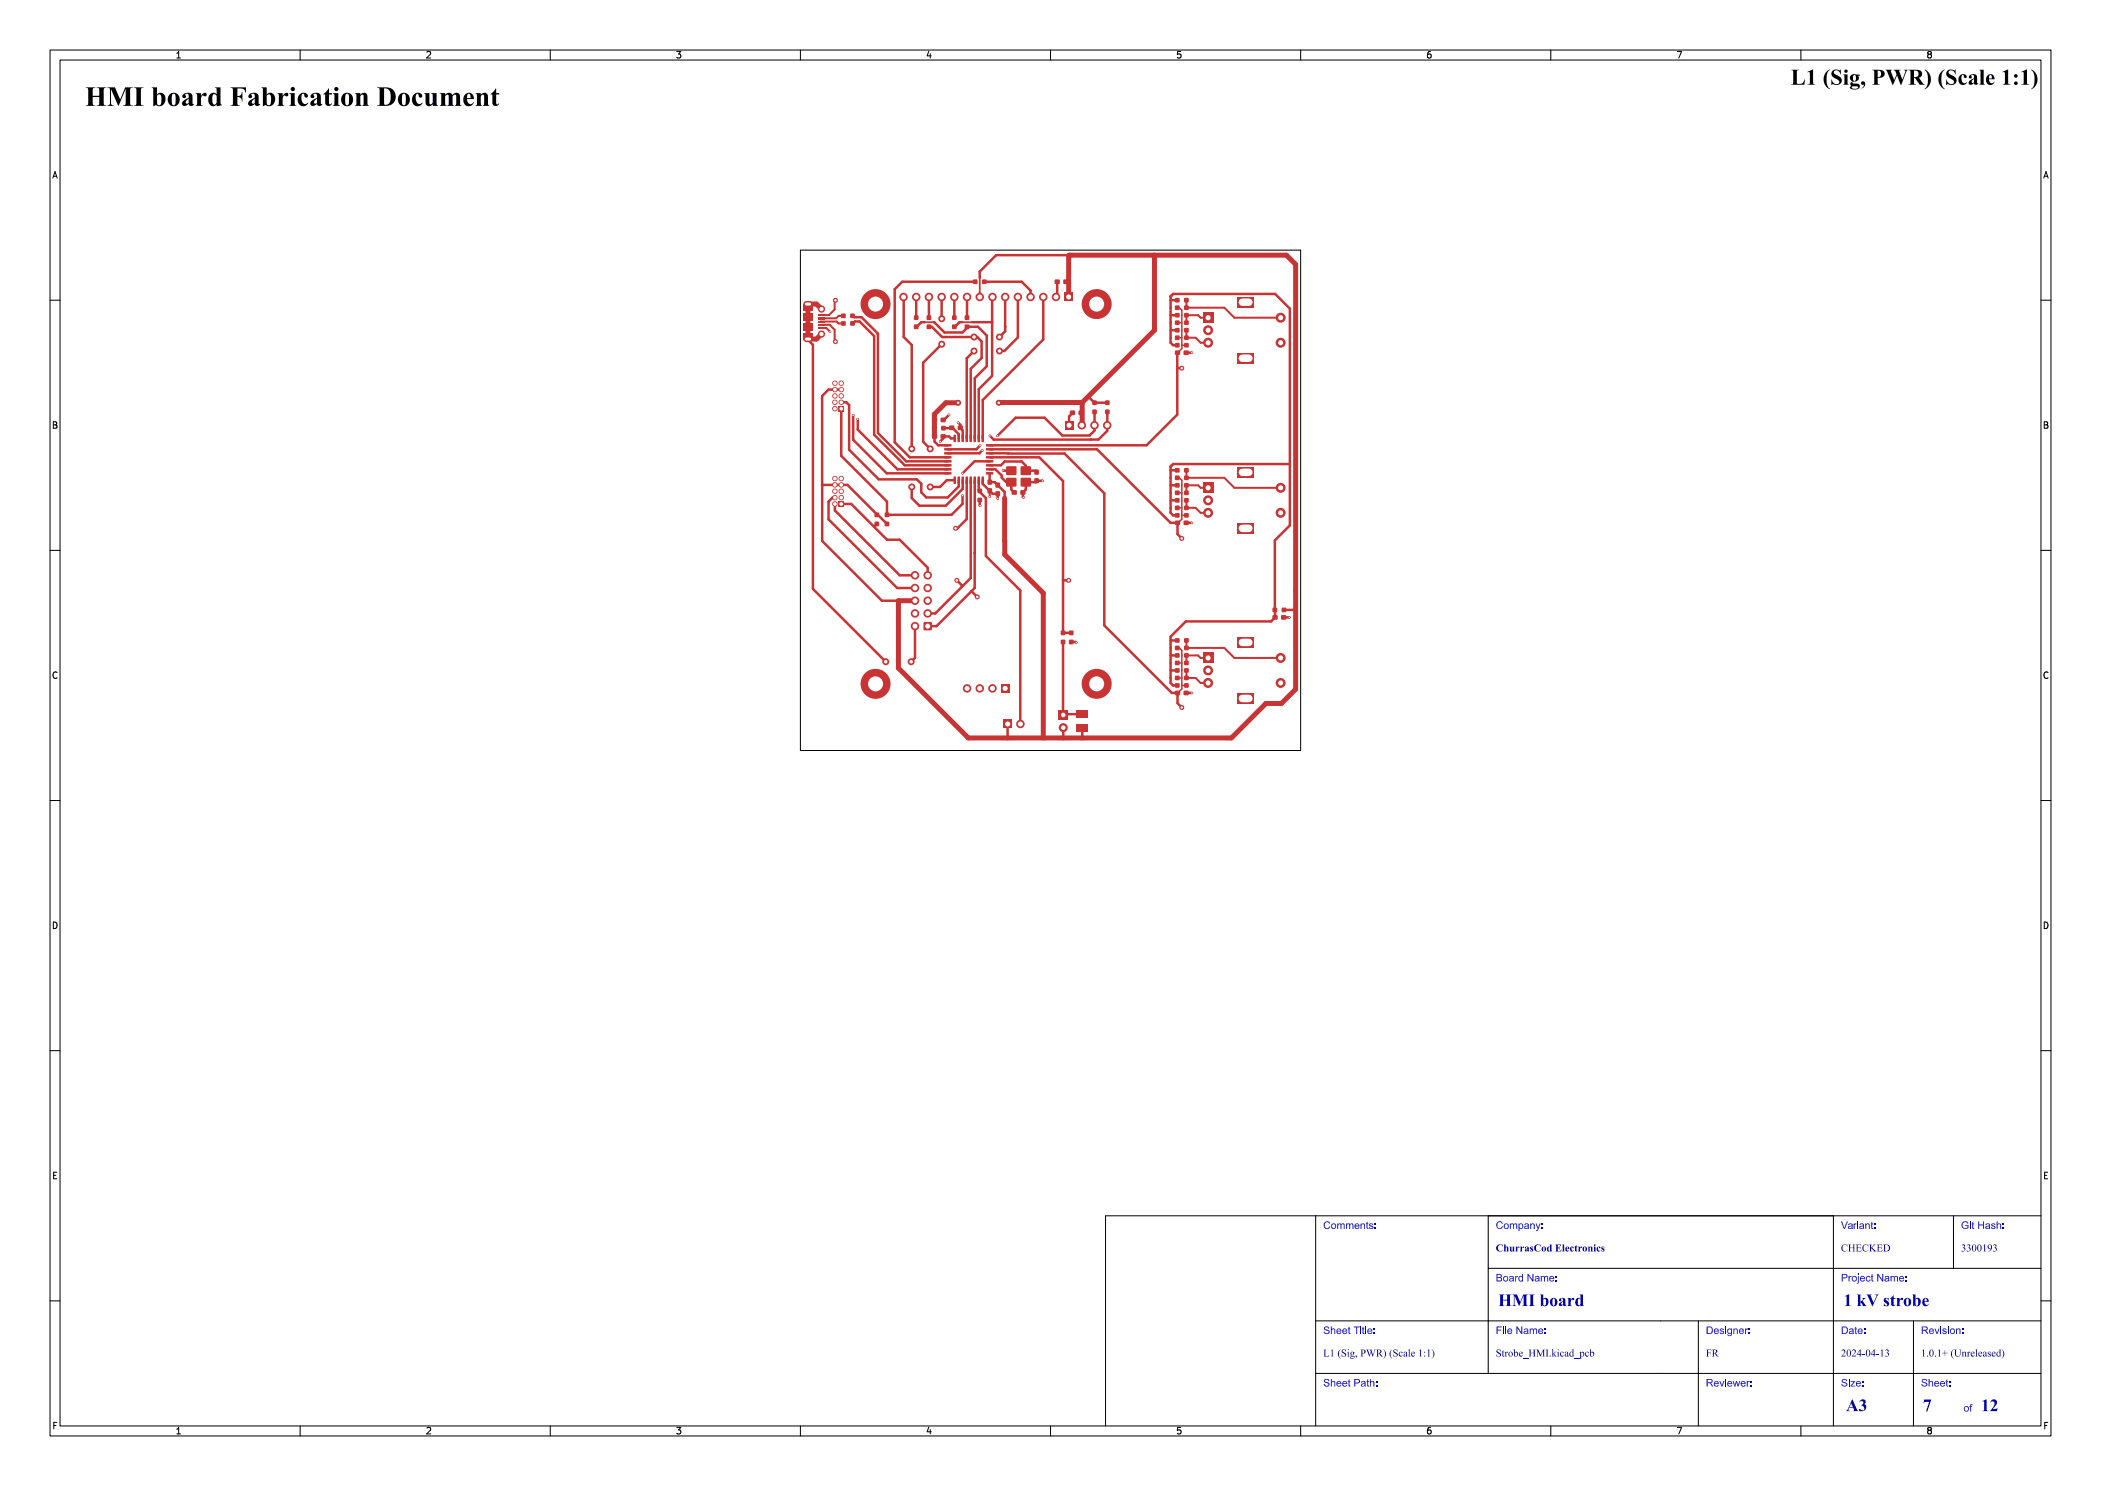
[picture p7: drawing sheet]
<svg xmlns="http://www.w3.org/2000/svg" width="420mm" height="297mm" viewBox="0 0 420 297" stroke-linecap="round" stroke-linejoin="round" font-family="sans-serif">
<defs><g id="words">
<text font-size="5.3" fill="#fff" x="17" y="21.5">HMI board Fabrication Document</text>
<text font-size="4.3" fill="#fff" x="342.7" y="17.2">L1 (Sig, PWR) (Scale 1:1)</text>
<g font-size="3.3" fill="#fff">
<text x="299.5" y="261.2">HMI board</text>
<text x="368.5" y="261.2">1 kV strobe</text>
<text x="369" y="282.2">A3</text>
<text x="384.4" y="282.3">7</text>
<text x="396" y="282.3">12</text>
</g>
<g font-size="2" fill="#fff">
<text x="264.5" y="245.7">Comments:</text>
<text x="299" y="245.7">Company:</text>
<text x="368" y="245.7">Variant:</text>
<text x="392" y="245.7">Git Hash:</text>
<text x="299" y="250.2">ChurrasCod Electronics</text>
<text x="368" y="250.2">CHECKED</text>
<text x="392" y="250.2">3300193</text>
<text x="299" y="256.2">Board Name:</text>
<text x="368" y="256.2">Project Name:</text>
<text x="264.5" y="266.7">Sheet Title:</text>
<text x="299" y="266.7">File Name:</text>
<text x="341" y="266.7">Designer:</text>
<text x="368" y="266.7">Date:</text>
<text x="384" y="266.7">Revision:</text>
<text x="264.5" y="271.2">L1 (Sig, PWR) (Scale 1:1)</text>
<text x="299" y="271.2">Strobe_HMI.kicad_pcb</text>
<text x="341" y="271.2">FR</text>
<text x="368" y="271.2">2024-04-13</text>
<text x="384" y="271.2">1.0.1+ (Unreleased)</text>
<text x="264.5" y="277.2">Sheet Path:</text>
<text x="341" y="277.2">Reviewer:</text>
<text x="368" y="277.2">Size:</text>
<text x="384" y="277.2">Sheet:</text>
<text x="392.5" y="282.2">of</text>
</g>
<g font-size="1.7" fill="#fff">
<text x="35" y="11.6">1</text>
<text x="85" y="11.6">2</text>
<text x="135" y="11.6">3</text>
<text x="185" y="11.6">4</text>
<text x="235" y="11.6">5</text>
<text x="285" y="11.6">6</text>
<text x="335" y="11.6">7</text>
<text x="385" y="11.6">8</text>
<text x="10.5" y="35.6">A</text>
<text x="408.5" y="35.6">A</text>
<text x="10.5" y="85.6">B</text>
<text x="408.5" y="85.6">B</text>
<text x="10.5" y="135.6">C</text>
<text x="408.5" y="135.6">C</text>
<text x="10.5" y="185.6">D</text>
<text x="408.5" y="185.6">D</text>
<text x="10.5" y="235.6">E</text>
<text x="408.5" y="235.6">E</text>
<text x="10.5" y="285.6">F</text>
<text x="35" y="286.7">1</text>
<text x="85" y="286.7">2</text>
<text x="135" y="286.7">3</text>
<text x="185" y="286.7">4</text>
<text x="235" y="286.7">5</text>
<text x="285" y="286.7">6</text>
<text x="335" y="286.7">7</text>
<text x="385" y="286.7">8</text>
<text x="408.5" y="285.6">F</text>
</g>
</g></defs>
<g fill="#c83434">
<path d="M234.9 93.6h.9v.8h-.9z" fill-rule="evenodd"/>
<path d="M236.7 93.6h.9v.8h-.9z" fill-rule="evenodd"/>
<path d="M211.6 142h1.8v1.8h-1.8z" fill-rule="evenodd"/>
<path d="M182.7 64.9h.9v.8h-.9z" fill-rule="evenodd"/>
<path d="M182.7 63.1h.9v.8h-.9z" fill-rule="evenodd"/>
<path d="M236.7 132.1h.9v.8h-.9z" fill-rule="evenodd"/>
<path d="M234.9 132.1h.9v.8h-.9z" fill-rule="evenodd"/>
<path d="M200.1 136.7h1.7v1.7h-1.7z" fill-rule="evenodd"/>
<path d="M186.4 83.5h.9v.8h-.9z" fill-rule="evenodd"/>
<path d="M188.1 83.5h.9v.8h-.9z" fill-rule="evenodd"/>
<path d="M234.9 70.1h1v.8h-1z" fill-rule="evenodd"/>
<path d="M236.6 70.1h1v.8h-1z" fill-rule="evenodd"/>
<path d="M212.1 127.9h.8v.8h-.8z" fill-rule="evenodd"/>
<path d="M212.1 126.1h.8v.8h-.8z" fill-rule="evenodd"/>
<path d="M212.6 55.9h.9v.8h-.9z" fill-rule="evenodd"/>
<path d="M210.9 55.9h.9v.8h-.9z" fill-rule="evenodd"/>
<path d="M236.7 64.1h.9v.8h-.9z" fill-rule="evenodd"/>
<path d="M234.9 64.1h.9v.8h-.9z" fill-rule="evenodd"/>
<path d="M234.9 102.6h.9v.8h-.9z" fill-rule="evenodd"/>
<path d="M236.7 102.6h.9v.8h-.9z" fill-rule="evenodd"/>
<path d="M186.4 85.2h.8v.8h-.8z" fill-rule="evenodd"/>
<path d="M188.2 85.2h.8v.8h-.8z" fill-rule="evenodd"/>
<path d="M192.9 64.9h.8v.8h-.8z" fill-rule="evenodd"/>
<path d="M192.9 63.1h.8v.8h-.8z" fill-rule="evenodd"/>
<path d="M174.9 102.5h.8v.8h-.8z" fill-rule="evenodd"/>
<path d="M174.9 104.3h.8v.8h-.8z" fill-rule="evenodd"/>
<path d="M236.7 98.1h.9v.8h-.9z" fill-rule="evenodd"/>
<path d="M234.9 98.1h.9v.8h-.9z" fill-rule="evenodd"/>
<path d="M240.5 62.5h2v2h-2z" fill-rule="evenodd"/>
<path d="M247.4 59.4h3.2v2h-3.2z" fill-rule="evenodd"/>
<path d="M247.4 70.6h3.2v2h-3.2z" fill-rule="evenodd"/>
<path d="M234.9 136.6h.9v.8h-.9z" fill-rule="evenodd"/>
<path d="M236.7 136.6h.9v.8h-.9z" fill-rule="evenodd"/>
<path d="M220.9 80.1h.9v.8h-.9z" fill-rule="evenodd"/>
<path d="M220.9 81.9h.9v.8h-.9z" fill-rule="evenodd"/>
<path d="M234.9 65.6h.9v.8h-.9z" fill-rule="evenodd"/>
<path d="M236.7 65.6h.9v.8h-.9z" fill-rule="evenodd"/>
<path d="M240.5 130.5h2v2h-2z" fill-rule="evenodd"/>
<path d="M247.4 127.4h3.2v2h-3.2z" fill-rule="evenodd"/>
<path d="M247.4 138.6h3.2v2h-3.2z" fill-rule="evenodd"/>
<path d="M168.2 64.2h.8v.9h-.8z" fill-rule="evenodd"/>
<path d="M170 64.2h.8v.9h-.8z" fill-rule="evenodd"/>
<path d="M197.1 94.4h1.4l.1 .4h-1.4z" fill-rule="evenodd"/>
<path d="M197.1 93.6h1.4l.1 .4h-1.4z" fill-rule="evenodd"/>
<path d="M197.1 92.8h1.4l.1 .4h-1.4z" fill-rule="evenodd"/>
<path d="M197.1 92h1.4l.1 .4h-1.4z" fill-rule="evenodd"/>
<path d="M197.1 91.2h1.4l.1 .4h-1.4z" fill-rule="evenodd"/>
<path d="M197.1 90.4h1.4l.1 .4h-1.4z" fill-rule="evenodd"/>
<path d="M197.1 89.6h1.4l.1 .4h-1.4z" fill-rule="evenodd"/>
<path d="M197.1 88.8h1.4l.1 .4h-1.4z" fill-rule="evenodd"/>
<path d="M196.2 86.9l.5 .1-.1 1.4-.4-.1z" fill-rule="evenodd"/>
<path d="M195.4 86.9l.5 .1-.1 1.4-.4-.1z" fill-rule="evenodd"/>
<path d="M194.6 86.9l.5 .1-.1 1.4-.4-.1z" fill-rule="evenodd"/>
<path d="M193.8 86.9l.5 .1-.1 1.4-.4-.1z" fill-rule="evenodd"/>
<path d="M193 86.9l.5 .1-.1 1.4-.4-.1z" fill-rule="evenodd"/>
<path d="M192.2 86.9l.5 .1-.1 1.4-.4-.1z" fill-rule="evenodd"/>
<path d="M191.4 86.9l.5 .1-.1 1.4-.4-.1z" fill-rule="evenodd"/>
<path d="M190.6 86.9l.5 .1-.1 1.4-.4-.1z" fill-rule="evenodd"/>
<path d="M188.8 88.8h1.3l.1 .4h-1.4z" fill-rule="evenodd"/>
<path d="M188.8 89.6h1.3l.1 .4h-1.4z" fill-rule="evenodd"/>
<path d="M188.8 90.4h1.3l.1 .4h-1.4z" fill-rule="evenodd"/>
<path d="M188.8 91.2h1.3l.1 .4h-1.4z" fill-rule="evenodd"/>
<path d="M188.8 92h1.3l.1 .4h-1.4z" fill-rule="evenodd"/>
<path d="M188.8 92.8h1.3l.1 .4h-1.4z" fill-rule="evenodd"/>
<path d="M188.8 93.6h1.3l.1 .4h-1.4z" fill-rule="evenodd"/>
<path d="M188.8 94.4h1.3l.1 .4h-1.4z" fill-rule="evenodd"/>
<path d="M190.6 95.3h.5l-.1 1.4-.4-.1z" fill-rule="evenodd"/>
<path d="M191.4 95.3h.5l-.1 1.4-.4-.1z" fill-rule="evenodd"/>
<path d="M192.2 95.3h.5l-.1 1.4-.4-.1z" fill-rule="evenodd"/>
<path d="M193 95.3h.5l-.1 1.4-.4-.1z" fill-rule="evenodd"/>
<path d="M193.8 95.3h.5l-.1 1.4-.4-.1z" fill-rule="evenodd"/>
<path d="M194.6 95.3h.5l-.1 1.4-.4-.1z" fill-rule="evenodd"/>
<path d="M195.4 95.3h.5l-.1 1.4-.4-.1z" fill-rule="evenodd"/>
<path d="M196.2 95.3h.5l-.1 1.4-.4-.1z" fill-rule="evenodd"/>
<path d="M213.7 126.1h.8v.8h-.8z" fill-rule="evenodd"/>
<path d="M213.7 127.9h.8v.8h-.8z" fill-rule="evenodd"/>
<path d="M236.7 129.1h.9v.8h-.9z" fill-rule="evenodd"/>
<path d="M234.9 129.1h.9v.8h-.9z" fill-rule="evenodd"/>
<path d="M189.8 85.1h.9v.8h-.9z" fill-rule="evenodd"/>
<path d="M191.5 85.1h.9v.8h-.9z" fill-rule="evenodd"/>
<path d="M206.8 93.9h.8v.9h-.8z" fill-rule="evenodd"/>
<path d="M206.8 95.6h.8v1h-.8z" fill-rule="evenodd"/>
<path d="M199 96.5h.9v.9h-.9z" fill-rule="evenodd"/>
<path d="M199 98.2h.9v1h-.9z" fill-rule="evenodd"/>
<path d="M168.2 62.7h.8v.8h-.8z" fill-rule="evenodd"/>
<path d="M170 62.7h.8v.8h-.8z" fill-rule="evenodd"/>
<path d="M234.9 133.6h.9v.8h-.9z" fill-rule="evenodd"/>
<path d="M236.7 133.6h.9v.8h-.9z" fill-rule="evenodd"/>
<path d="M195.4 97.7h.9v.8h-.9z" fill-rule="evenodd"/>
<path d="M195.4 99.5h.9v.9h-.9z" fill-rule="evenodd"/>
<path d="M212.8 58.5h1.7v1.7h-1.7z" fill-rule="evenodd"/>
<path d="M215.6 82.1h1v.8h-1z" fill-rule="evenodd"/>
<path d="M213.9 82.1h1v.8h-1z" fill-rule="evenodd"/>
<path d="M240.5 96.5h2v2h-2z" fill-rule="evenodd"/>
<path d="M247.4 93.4h3.2v2h-3.2z" fill-rule="evenodd"/>
<path d="M247.4 104.6h3.2v2h-3.2z" fill-rule="evenodd"/>
<path d="M212.9 84.1h1.7v1.8h-1.7z" fill-rule="evenodd"/>
<path d="M218.4 80.1h.8v.8h-.8z" fill-rule="evenodd"/>
<path d="M218.4 81.9h.8v.8h-.8z" fill-rule="evenodd"/>
<path d="M184.7 124.4h1.5v1.5h-1.5z" fill-rule="evenodd"/>
<path d="M236.7 67.1h.9v.8h-.9z" fill-rule="evenodd"/>
<path d="M234.9 67.1h.9v.8h-.9z" fill-rule="evenodd"/>
<path d="M234.9 62.6h.9v.8h-.9z" fill-rule="evenodd"/>
<path d="M236.7 62.6h.9v.8h-.9z" fill-rule="evenodd"/>
<path d="M176.9 104.3h.8v.8h-.8z" fill-rule="evenodd"/>
<path d="M176.9 102.5h.8v.8h-.8z" fill-rule="evenodd"/>
<path d="M185.3 64.9h.8v.8h-.8z" fill-rule="evenodd"/>
<path d="M185.3 63.1h.8v.8h-.8z" fill-rule="evenodd"/>
<path d="M234.9 130.6h.9v.8h-.9z" fill-rule="evenodd"/>
<path d="M236.7 130.6h.9v.8h-.9z" fill-rule="evenodd"/>
<path d="M190.4 64.9h.8v.8h-.8z" fill-rule="evenodd"/>
<path d="M190.4 63.1h.8v.8h-.8z" fill-rule="evenodd"/>
<path d="M200.6 143.9h1.7v1.7h-1.7z" fill-rule="evenodd"/>
<path d="M234.9 99.6h.9v.8h-.9z" fill-rule="evenodd"/>
<path d="M236.7 99.6h.9v.8h-.9z" fill-rule="evenodd"/>
<path d="M234.9 59.6h.9v.8h-.9z" fill-rule="evenodd"/>
<path d="M236.7 59.6h.9v.8h-.9z" fill-rule="evenodd"/>
<path d="M167.6 100.2h1.1v1.1h-1.1z" fill-rule="evenodd"/>
<path d="M167.6 81.1h1.1v1.1h-1.1z" fill-rule="evenodd"/>
<path d="M194.5 55.9h.9v.8h-.9z" fill-rule="evenodd"/>
<path d="M196.3 55.9h.9v.8h-.9z" fill-rule="evenodd"/>
<path d="M236.7 61.1h.9v.8h-.9z" fill-rule="evenodd"/>
<path d="M234.9 61.1h.9v.8h-.9z" fill-rule="evenodd"/>
<path d="M202.3 98h.9v.8h-.9z" fill-rule="evenodd"/>
<path d="M204 98h.9v.8h-.9z" fill-rule="evenodd"/>
<path d="M254.4 121.5h.9v.8h-.9z" fill-rule="evenodd"/>
<path d="M256.2 121.5h.9v.8h-.9z" fill-rule="evenodd"/>
<path d="M186.4 86.8h.9v.8h-.9z" fill-rule="evenodd"/>
<path d="M188.1 86.8h.9v.8h-.9z" fill-rule="evenodd"/>
<path d="M236.7 101.1h.9v.8h-.9z" fill-rule="evenodd"/>
<path d="M234.9 101.1h.9v.8h-.9z" fill-rule="evenodd"/>
<path d="M236.7 135.1h.9v.8h-.9z" fill-rule="evenodd"/>
<path d="M234.9 135.1h.9v.8h-.9z" fill-rule="evenodd"/>
<path d="M201.2 95.5h1.9v1.7h-1.9z" fill-rule="evenodd"/>
<path d="M204.1 95.5h1.9v1.7h-1.9z" fill-rule="evenodd"/>
<path d="M204.1 93.2h1.9v1.7h-1.9z" fill-rule="evenodd"/>
<path d="M201.2 93.2h1.9v1.7h-1.9z" fill-rule="evenodd"/>
<path d="M234.9 138.1h1v.8h-1z" fill-rule="evenodd"/>
<path d="M236.6 138.1h1v.8h-1z" fill-rule="evenodd"/>
<path d="M234.9 104.1h1v.8h-1z" fill-rule="evenodd"/>
<path d="M236.6 104.1h1v.8h-1z" fill-rule="evenodd"/>
<path d="M197.4 95.9h.9v.9h-.9z" fill-rule="evenodd"/>
<path d="M197.4 97.6h.9v1h-.9z" fill-rule="evenodd"/>
<path d="M254.4 123h1v.8h-1z" fill-rule="evenodd"/>
<path d="M256.1 123h1v.8h-1z" fill-rule="evenodd"/>
<path d="M215.3 142h2.2v1.5h-2.2z" fill-rule="evenodd"/>
<path d="M215.3 144.8h2.2v1.6h-2.2z" fill-rule="evenodd"/>
<path d="M234.9 68.6h.9v.8h-.9z" fill-rule="evenodd"/>
<path d="M236.7 68.6h.9v.8h-.9z" fill-rule="evenodd"/>
<path d="M236.7 95.1h.9v.8h-.9z" fill-rule="evenodd"/>
<path d="M234.9 95.1h.9v.8h-.9z" fill-rule="evenodd"/>
<path d="M234.9 127.6h.9v.8h-.9z" fill-rule="evenodd"/>
<path d="M236.7 127.6h.9v.8h-.9z" fill-rule="evenodd"/>
<path d="M234.9 96.6h.9v.8h-.9z" fill-rule="evenodd"/>
<path d="M236.7 96.6h.9v.8h-.9z" fill-rule="evenodd"/>
<path d="M163.5 62.8h1.4v.4h-1.4z" fill-rule="evenodd"/>
<path d="M163.5 63.4h1.4v.4h-1.4z" fill-rule="evenodd"/>
<path d="M163.5 64.1h1.4v.4h-1.4z" fill-rule="evenodd"/>
<path d="M163.5 64.7h1.4v.4h-1.4z" fill-rule="evenodd"/>
<path d="M163.5 65.4h1.4v.4h-1.4z" fill-rule="evenodd"/>
</g>
<g fill="#c83434">
<circle cx="212.5" cy="145.4" r=".9"/>
<circle cx="195.3" cy="119.3" r=".5"/>
<circle cx="198.4" cy="137.6" r=".85"/>
<circle cx="195.9" cy="137.6" r=".85"/>
<circle cx="193.3" cy="137.6" r=".85"/>
<circle cx="236.2" cy="73.6" r=".5"/>
<circle cx="194.7" cy="67.4" r=".7"/>
<circle cx="199.8" cy="67.4" r=".7"/>
<circle cx="241.5" cy="68.5" r="1"/>
<circle cx="241.5" cy="66" r="1"/>
<circle cx="256" cy="63.5" r="1"/>
<circle cx="256" cy="68.5" r="1"/>
<circle cx="213.6" cy="116" r=".5"/>
<circle cx="241.5" cy="136.5" r="1"/>
<circle cx="241.5" cy="134" r="1"/>
<circle cx="256" cy="131.5" r="1"/>
<circle cx="256" cy="136.5" r="1"/>
<circle cx="167" cy="68.3" r=".5"/>
<circle cx="167" cy="60" r=".5"/>
<circle cx="185.9" cy="97.3" r=".7"/>
<circle cx="185.9" cy="89.7" r=".7"/>
<circle cx="211.1" cy="59.4" r=".85"/>
<circle cx="208.6" cy="59.4" r=".85"/>
<circle cx="206" cy="59.4" r=".85"/>
<circle cx="203.5" cy="59.4" r=".85"/>
<circle cx="200.9" cy="59.4" r=".85"/>
<circle cx="198.4" cy="59.4" r=".85"/>
<circle cx="195.9" cy="59.4" r=".85"/>
<circle cx="193.3" cy="59.4" r=".85"/>
<circle cx="190.8" cy="59.4" r=".85"/>
<circle cx="188.2" cy="59.4" r=".85"/>
<circle cx="185.7" cy="59.4" r=".85"/>
<circle cx="183.2" cy="59.4" r=".85"/>
<circle cx="180.6" cy="59.4" r=".85"/>
<circle cx="241.5" cy="102.5" r="1"/>
<circle cx="241.5" cy="100" r="1"/>
<circle cx="256" cy="97.5" r="1"/>
<circle cx="256" cy="102.5" r="1"/>
<circle cx="191" cy="105.6" r=".5"/>
<circle cx="216.2" cy="85" r=".85"/>
<circle cx="218.8" cy="85" r=".85"/>
<circle cx="221.3" cy="85" r=".85"/>
<circle cx="182.1" cy="132.3" r=".7"/>
<circle cx="177.1" cy="132.3" r=".7"/>
<circle cx="191.5" cy="80.5" r=".6"/>
<circle cx="199.7" cy="80.5" r=".6"/>
<circle cx="182.9" cy="125.1" r=".85"/>
<circle cx="185.4" cy="122.6" r=".85"/>
<circle cx="182.9" cy="122.6" r=".85"/>
<circle cx="185.4" cy="120.1" r=".85"/>
<circle cx="182.9" cy="120.1" r=".85"/>
<circle cx="185.4" cy="117.5" r=".85"/>
<circle cx="182.9" cy="117.5" r=".85"/>
<circle cx="185.4" cy="115" r=".85"/>
<circle cx="182.9" cy="115" r=".85"/>
<circle cx="194.7" cy="70.2" r=".7"/>
<circle cx="199.8" cy="70.2" r=".7"/>
<circle cx="191.3" cy="116" r=".5"/>
<circle cx="188.2" cy="68.8" r=".7"/>
<circle cx="188.2" cy="63.7" r=".7"/>
<circle cx="204" cy="144.7" r=".85"/>
<circle cx="236.2" cy="107.6" r=".5"/>
<circle cx="166.9" cy="100.7" r=".55"/>
<circle cx="168.2" cy="99.5" r=".54"/>
<circle cx="166.9" cy="99.5" r=".55"/>
<circle cx="168.2" cy="98.2" r=".54"/>
<circle cx="166.9" cy="98.2" r=".55"/>
<circle cx="168.2" cy="96.9" r=".54"/>
<circle cx="166.9" cy="96.9" r=".55"/>
<circle cx="168.2" cy="95.6" r=".54"/>
<circle cx="166.9" cy="95.6" r=".55"/>
<circle cx="166.9" cy="81.7" r=".55"/>
<circle cx="168.2" cy="80.4" r=".54"/>
<circle cx="166.9" cy="80.4" r=".55"/>
<circle cx="168.2" cy="79.1" r=".54"/>
<circle cx="166.9" cy="79.1" r=".55"/>
<circle cx="168.2" cy="77.9" r=".54"/>
<circle cx="166.9" cy="77.9" r=".55"/>
<circle cx="168.2" cy="76.6" r=".54"/>
<circle cx="166.9" cy="76.6" r=".55"/>
<circle cx="175" cy="60.8" r="3"/>
<circle cx="175" cy="136.7" r="3"/>
<circle cx="219.2" cy="60.8" r="3"/>
<circle cx="219.2" cy="136.7" r="3"/>
<circle cx="182.3" cy="89.7" r=".7"/>
<circle cx="182.3" cy="97.3" r=".7"/>
<circle cx="236.2" cy="141.4" r=".5"/>
</g>
<path d="M161.2 60.8h.7" fill="none" stroke="#c83434" stroke-width="1.2"/>
<g fill="#c83434">
<path d="M160.6 60.8h1.9v1.2h-1.9z" fill-rule="evenodd"/>
<path d="M160.6 62.5h1.9v1.5h-1.9z" fill-rule="evenodd"/>
<path d="M160.6 64.5h1.9v1.5h-1.9z" fill-rule="evenodd"/>
<path d="M160.6 66.6h1.9v1.2h-1.9z" fill-rule="evenodd"/>
</g>
<g fill="#c83434">
<circle cx="164.2" cy="61.8" r=".72"/>
<circle cx="164.2" cy="66.8" r=".73"/>
</g>
<path d="M161.2 67.8h.7" fill="none" stroke="#c83434" stroke-width="1.2"/>
<g fill="#c83434">
<circle cx="195.9" cy="89.1" r=".25"/>
<circle cx="197.9" cy="87.1" r=".25"/>
<circle cx="170.6" cy="83" r=".25"/>
<circle cx="171.5" cy="83.8" r=".25"/>
<circle cx="196.3" cy="90" r=".25"/>
<circle cx="199.4" cy="87.1" r=".25"/>
<circle cx="192.4" cy="99" r=".25"/>
<circle cx="192.4" cy="94.6" r=".25"/>
<circle cx="208.4" cy="96.1" r=".25"/>
<circle cx="215.2" cy="128.4" r=".25"/>
<circle cx="238.2" cy="70.5" r=".25"/>
<circle cx="257.8" cy="123.4" r=".25"/>
<circle cx="165.9" cy="66.3" r=".25"/>
<circle cx="238.2" cy="104.5" r=".25"/>
<circle cx="200.5" cy="94" r=".25"/>
<circle cx="189.7" cy="82.9" r=".25"/>
<circle cx="199.5" cy="99.6" r=".25"/>
<circle cx="195.9" cy="101.1" r=".25"/>
<circle cx="187.9" cy="88.2" r=".25"/>
<circle cx="204.6" cy="99.4" r=".25"/>
<circle cx="197.8" cy="99.3" r=".25"/>
<circle cx="238.2" cy="138.5" r=".25"/>
<circle cx="191.6" cy="84.5" r=".25"/>
</g>
<g fill="none" stroke="#c83434" stroke-width=".5">
<path d="M180.6 59.4v8l1.7 1.6v20.7M183.1 59.4v4.1M183.2 59.4h-.1M185.7 59.4v4.1M185.7 59.4h.1M188.2 59.4v4.3M190.8 59.4v4.1M190.8 59.4h.1M193.3 59.4v4.1M193.3 59.4h.1M194.9 56.3h-14.5l-1.5 1.5v30.6l3 3h7.6M195.8 54.3v1.2"/>
<path d="M195.8 58.6v.8M195.8 59.4h.1M195.9 54.3h-.1M196.8 56.3h7.4l1.8 1.8v1.3M198.4 59.4l-.1 15.7-2.7 2.7v9.8M198.4 59.4h.1M200.9 59.4v6.8l-1.1 1.2M200.9 59.4h.1M203.5 59.4v8l-2.7 2.8h-1M203.5 59.4h.1M208.5 59.4v8.5l-12 12v7.7M208.6 59.4h-.1"/>
<path d="M211.3 56.3v2.8l-.2 .3M214.3 51h-15.2l-3.2 3.3M234 59.3v9.2l.5 .5h.8M234 59.3l.5-.6h20.4l3 3v43.3l-3.1 3v13.9M234 60h1.3M234.3 59l-.3 .3M161.5 67.8v.1l1 1v48.8l14.6 14.6M164.3 66.8l-.1 .2M168.2 77.9h-2.6l-1.3 1.2 .1 29 11.9 12h3.3M170.4 63.1l.5 .3h1.3l3.3 3.3v19.9l5.6 5.6h8.4M170.4 64.6l.5-.4h.9l3 3v19.7l6 6.1h8.7M175.5 66.9h.1"/>
<path d="M184.8 64.4h-.6l-1.1 .9M185.7 65.3h.6l2 2.1h7l.9 .8v3.3l-2.2 2.2v13.9M186.6 64.4h.2l2 2.1h3.6l.9-1v-.2h2.2l1.7 1.8v6.1l-2.3 2.4v12M188.2 68.8l-3.7 3.7v15.8l1.4 1.4M192.3 64.4h-.5l-1 .9M194.3 64.4h4M194.7 70.2l-1.4 1.4v16M200.9 65.3h.1M217.5 79.3l1.3 1.2h2.6M234 66h1.3M234 63h1.3M235.3 73.6h.9"/>
<path d="M235.4 70.5l-.1 12.4-6.1 6.1h-31.4M237.1 70.5h1.2M164.3 96.9h5.1l7.9 7.8M164.3 97.1h.1M166.9 99.5h-.5l-.8 .8v3.5l13.7 13.7h3.6M168.2 80.4h1l.5 .6v8.9l6 5.9h7.6l.9 .9v1.7l1 1h4.3l2.2-2.2v-1.2M168.2 81.7v9.4l9.1 9.2v2.6h12.9l2.2-2.2v-1.7M170.6 83v4.9l6.7 6.7h12.2M171.5 83.8v2.1l7.9 7.9h10.1M182.3 89.7h.1M182.3 97.3h.1M186.8 87.2v1.1l.7 .7h2"/>
<path d="M188.5 87.2h1.2l.4 .4h.7M188.6 87.6l-.7 .6M188.6 85.6h1.9l1.2 1.2v.8M189.7 82.9l-1 1h-.2M190.8 96h-1.5l-1.4 1.3h-2M191.6 84.5l.4 .4v.7l.4 .5v1.5M192.4 96v1.7l-3.3 3.4h-5.3l-1.5-1.5v-2.3M193.3 96v7.7l-1.9 1.9h-.4M194 96v19.5l-7 7.1h-1.6M194.9 96l-.1 21.5-7.6 7.6h-1.8M195.6 96v1.9l.2 .4 1.3 1.2v11.6l6.9 6.9v26.7M195.8 99.9l.1 1.2"/>
<path d="M195.9 89.1l-.7 .7h-5.7M196.3 90l-.5 .6h-6.3M196.5 96v.7l1.9 2h1.1v.9M197.8 89.8h21.5l14.7 14.7h1.4v2.3l.8 .8M197.8 90.6h15l7.9 8v26.4l13.6 13.5h1.1v2l.8 .9M197.8 93.8h1.2l1.3 1.3v.4l.8 .9h1.1v1.4l.5 .6M197.8 96.3l.1 .1M197.8 94.6v1.7M197.8 91.4h10l4.7 4.7v30.4M197.8 92.2h-3l-2.4 2.4M197.8 93h2.3l.7-.8h3.4l.9 .9v1h1.8l.3 .3M197.9 96.4h.9l2 1.9"/>
<path d="M199.5 97h.1M200.5 94l.1 .1h1.6M200.8 98.3v1.2M208.4 96.1h-1.2l-.3 .3h-1.8v1.4l-.6 .6v.9l.1 .1M208.4 96.1h.1M214.4 82.5l-.7 .7v1.8M216.1 82.5l.2 .4v2.1M218.1 87.8v.1M218.8 82.3v3.8l-1 .9h-5.4l-3.6-3.5h-5.8l-3.6 3.6M218.8 85h.1M221.4 82.3l-.1 3.8-1.7 1.7-21 .1-.7-.8M221.4 85h-.1"/>
<path d="M234 93.3v9.2l.5 .5h.8M234 97h1.3M234 94h1.3M234.3 93l-.3 .3M241.5 97.5h-.1M257.9 92.8h-23.4l-.5 .5M166.9 100.7v1.3l13 13h3M168.2 100.7h2l7.1 7.2h2.6l5.5 5.6v1.5M175.3 104.7l-.6 .6M191.3 116l1 1v.3M194.2 118.2l1.1 1.1M194.9 110.5h-.1"/>
<path d="M212.5 116h1.1M234 100h1.3M237.1 104.5h1.2M241.2 102.1l.3 .4M182.9 125.1v6.4l-.8 .8M212.5 128.3v13.9M212.5 126.5h1.6M212.6 126.4l-.1 .1M214.1 128.3h.9l.2 .1M234 128h1.3M234 131h1.3M234 134h1.3"/>
<path d="M237.1 138.5h1.2M241.2 136.1l.3 .4M241.5 131.5h-.1M254.8 121.9l.1 1.5-.8 .8h-17l-3.1 3v9.3l.5 .5h.8M254.8 121.9l-.1 .1M256.6 123.4h1.1M259 121.6l-.3 .3h-2l.1-.1M201.4 144.7v2.8M212.5 147.5h.1M212.5 145.4v2.1M216.3 142.7h.1M216.4 145.6v1.9"/>
<path d="M216.4 142.7h-3.7l-.2 .2"/>
</g>
<path d="M235.3 61.5h.5l.4 .5v7.7l-.8 .8M235.3 67.5h.9M235.3 64.5h.9M236.2 69h1M235.3 95.5h.5l.4 .5v7.7l-.8 .8M235.3 98.5h.9M235.3 101.5h.9M236.2 103h1M235.3 129.5h.5l.4 .5v7.7l-.8 .8M235.3 132.5h.9M235.3 135.5h.9M236.2 137h1" fill="none" stroke="#c83434" stroke-width=".3"/>
<g fill="none" stroke="#c83434" stroke-width=".4">
<path d="M237.2 60v1.5h7.6l2 2h9.2M164.1 64.3h3.2l.3 .3h1M164.2 64.9h1.6l1 1v2.2l.2 .2M164.2 65.6h1l.7 .7M167 60l-.2 .2v1.7l-1.1 1.1h-1.5M168.6 63.1h-1l-.4 .5h-3.1M188.2 63.7h.1M237.2 66v1.5h1.8l1 1h1.5M241.5 63.5h-1.5l-.5-.5h-2.3v1.5M197.9 99.3h-.1M197.9 98.1v1.2M237.2 94v1.5h7.6l2 2h9.2"/>
<path d="M241.5 97.5h-1.5l-.5-.5h-2.3v1.5M237.2 100v1.5h1.8l1 1h1.5M237.2 128v1.5h7.6l2 2h9.2M237.2 134v1.5h1.8l1 1h1.5M241.5 131.5h-1.5l-.5-.5h-2.3v1.5"/>
</g>
<path d="M195.8 55.5v3.1M184.8 64.4h1.8M192.3 64.4h2" fill="none" stroke="#c83434" stroke-width=".35"/>
<path d="M213.6 59.4l.1-8.4h43.5l1.8 1.8v85l-2.9 2.8h-3l-6.9 6.9h-52.6l-14-14v-13.4h3.3M213.6 59.4h.1M230.8 51v15l-14.5 14.4M164.2 61.8l-1-1h-1.7v7h1.7l1-1M186.8 87.2h.1M191.5 80.5h-2.4l-2.3 2.3v4.4M200.8 99.5l.1 11.3 7.7 7.7v29M216.3 80.4l-16.6 .1M216.3 80.4v4.6M216.3 85h.1M200.8 108.1h.1" fill="none" stroke="#c83434" stroke-width="1"/>
<g fill="#fff">
<circle cx="195.9" cy="89.1" r=".15"/>
<circle cx="197.9" cy="87.1" r=".15"/>
<circle cx="170.6" cy="83" r=".15"/>
<circle cx="171.5" cy="83.8" r=".15"/>
<circle cx="196.4" cy="90" r=".15"/>
<circle cx="199.4" cy="87.1" r=".15"/>
<circle cx="192.4" cy="99" r=".15"/>
<circle cx="192.4" cy="94.6" r=".15"/>
<circle cx="208.4" cy="96.1" r=".15"/>
<circle cx="215.2" cy="128.4" r=".15"/>
<circle cx="238.3" cy="70.5" r=".15"/>
<circle cx="257.8" cy="123.4" r=".15"/>
<circle cx="165.9" cy="66.3" r=".15"/>
<circle cx="238.3" cy="104.5" r=".15"/>
<circle cx="200.5" cy="94" r=".15"/>
<circle cx="189.7" cy="82.9" r=".15"/>
<circle cx="199.5" cy="99.6" r=".15"/>
<circle cx="195.9" cy="101.1" r=".15"/>
<circle cx="187.9" cy="88.2" r=".15"/>
<circle cx="204.6" cy="99.4" r=".15"/>
<circle cx="197.8" cy="99.3" r=".15"/>
<circle cx="238.3" cy="138.5" r=".15"/>
<circle cx="191.5" cy="84.5" r=".15"/>
<circle cx="212.5" cy="142.9" r=".45"/>
<circle cx="212.5" cy="145.4" r=".45"/>
<circle cx="195.3" cy="119.3" r=".25"/>
<circle cx="165" cy="145" r="1.6"/>
<circle cx="200.9" cy="137.6" r=".5"/>
<circle cx="198.4" cy="137.6" r=".5"/>
<circle cx="195.9" cy="137.6" r=".5"/>
<circle cx="193.3" cy="137.6" r=".5"/>
<circle cx="236.2" cy="73.6" r=".25"/>
<circle cx="194.7" cy="67.4" r=".35"/>
<circle cx="199.8" cy="67.4" r=".35"/>
<circle cx="241.5" cy="63.5" r=".5"/>
<circle cx="241.5" cy="68.5" r=".5"/>
<circle cx="241.5" cy="66" r=".5"/>
</g>
<path d="M248.3 60.4h1.3M248.3 71.6h1.3" fill="none" stroke="#fff" stroke-width="1.5"/>
<g fill="#fff">
<circle cx="256" cy="63.5" r=".5"/>
<circle cx="256" cy="68.5" r=".5"/>
<circle cx="206.9" cy="108.7" r="1.6"/>
<circle cx="213.6" cy="116" r=".25"/>
<circle cx="241.5" cy="131.5" r=".5"/>
<circle cx="241.5" cy="136.5" r=".5"/>
<circle cx="241.5" cy="134" r=".5"/>
</g>
<path d="M248.3 128.4h1.3M248.3 139.6h1.3" fill="none" stroke="#fff" stroke-width="1.5"/>
<g fill="#fff">
<circle cx="256" cy="131.5" r=".5"/>
<circle cx="256" cy="136.5" r=".5"/>
<circle cx="167" cy="68.3" r=".25"/>
<circle cx="249" cy="117" r="1.6"/>
<circle cx="167" cy="60" r=".25"/>
<circle cx="255" cy="145" r="1.6"/>
<circle cx="255" cy="55" r="1.6"/>
<circle cx="185.9" cy="97.3" r=".35"/>
<circle cx="185.9" cy="89.7" r=".35"/>
<circle cx="213.6" cy="59.4" r=".5"/>
<circle cx="211.1" cy="59.4" r=".5"/>
<circle cx="208.6" cy="59.4" r=".5"/>
<circle cx="206" cy="59.4" r=".5"/>
<circle cx="203.5" cy="59.4" r=".5"/>
<circle cx="200.9" cy="59.4" r=".5"/>
<circle cx="198.4" cy="59.4" r=".5"/>
<circle cx="195.9" cy="59.4" r=".5"/>
<circle cx="193.3" cy="59.4" r=".5"/>
<circle cx="190.8" cy="59.4" r=".5"/>
<circle cx="188.2" cy="59.4" r=".5"/>
<circle cx="185.7" cy="59.4" r=".5"/>
<circle cx="183.2" cy="59.4" r=".5"/>
<circle cx="180.6" cy="59.4" r=".5"/>
<circle cx="241.5" cy="97.5" r=".5"/>
<circle cx="241.5" cy="102.5" r=".5"/>
<circle cx="241.5" cy="100" r=".5"/>
</g>
<path d="M248.3 94.4h1.3M248.3 105.6h1.3" fill="none" stroke="#fff" stroke-width="1.5"/>
<g fill="#fff">
<circle cx="256" cy="97.5" r=".5"/>
<circle cx="256" cy="102.5" r=".5"/>
<circle cx="191" cy="105.6" r=".25"/>
<circle cx="213.7" cy="85" r=".5"/>
<circle cx="216.2" cy="85" r=".5"/>
<circle cx="218.8" cy="85" r=".5"/>
<circle cx="221.3" cy="85" r=".5"/>
<circle cx="182.1" cy="132.3" r=".35"/>
<circle cx="177.1" cy="132.3" r=".35"/>
<circle cx="191.5" cy="80.5" r=".25"/>
<circle cx="199.7" cy="80.5" r=".25"/>
<circle cx="185.4" cy="125.1" r=".5"/>
<circle cx="182.9" cy="125.1" r=".5"/>
<circle cx="185.4" cy="122.6" r=".5"/>
<circle cx="182.9" cy="122.6" r=".5"/>
<circle cx="185.4" cy="120.1" r=".5"/>
<circle cx="182.9" cy="120.1" r=".5"/>
<circle cx="185.4" cy="117.5" r=".5"/>
<circle cx="182.9" cy="117.5" r=".5"/>
<circle cx="185.4" cy="115" r=".5"/>
<circle cx="182.9" cy="115" r=".5"/>
<circle cx="228" cy="108.7" r="1.6"/>
<circle cx="165" cy="55" r="1.6"/>
<circle cx="194.7" cy="70.2" r=".35"/>
<circle cx="199.8" cy="70.2" r=".35"/>
<circle cx="191.3" cy="116" r=".25"/>
<circle cx="188.2" cy="68.8" r=".35"/>
<circle cx="188.2" cy="63.7" r=".35"/>
<circle cx="201.4" cy="144.7" r=".5"/>
<circle cx="204" cy="144.7" r=".5"/>
<circle cx="236.2" cy="107.6" r=".25"/>
<circle cx="249" cy="83" r="1.6"/>
<circle cx="168.2" cy="100.7" r=".37"/>
<circle cx="166.9" cy="100.7" r=".37"/>
<circle cx="168.2" cy="99.5" r=".37"/>
<circle cx="166.9" cy="99.5" r=".37"/>
<circle cx="168.2" cy="98.2" r=".37"/>
<circle cx="166.9" cy="98.2" r=".37"/>
<circle cx="168.2" cy="96.9" r=".37"/>
<circle cx="166.9" cy="96.9" r=".37"/>
<circle cx="168.2" cy="95.6" r=".37"/>
<circle cx="166.9" cy="95.6" r=".37"/>
<circle cx="168.2" cy="81.7" r=".37"/>
<circle cx="166.9" cy="81.7" r=".37"/>
<circle cx="168.2" cy="80.4" r=".37"/>
<circle cx="166.9" cy="80.4" r=".37"/>
<circle cx="168.2" cy="79.1" r=".37"/>
<circle cx="166.9" cy="79.1" r=".37"/>
<circle cx="168.2" cy="77.9" r=".37"/>
<circle cx="166.9" cy="77.9" r=".37"/>
<circle cx="168.2" cy="76.6" r=".37"/>
<circle cx="166.9" cy="76.6" r=".37"/>
<circle cx="175" cy="60.8" r="1.5"/>
<circle cx="175" cy="136.7" r="1.5"/>
<circle cx="219.2" cy="60.8" r="1.5"/>
<circle cx="219.2" cy="136.7" r="1.5"/>
<circle cx="182.3" cy="89.7" r=".35"/>
<circle cx="182.3" cy="97.3" r=".35"/>
<circle cx="236.2" cy="141.4" r=".25"/>
</g>
<path d="M161.2 60.8h.7" fill="none" stroke="#fff" stroke-width=".6"/>
<g fill="#fff">
<circle cx="164.2" cy="61.8" r=".42"/>
<circle cx="164.2" cy="66.8" r=".42"/>
</g>
<path d="M161.2 67.8h.7" fill="none" stroke="#fff" stroke-width=".6"/>
<g fill="none" stroke="#000" stroke-width=".2">
<path d="M10 10h400v277h-400zM12 12h396v273h-396zM35.3 11.6h.8M35.3 10.7l.4-.4v1.3M60 10v2M85.3 10.4l.5-.1 .3 .4-.8 .9h.8M110 10v2M135.3 10.3h.8l-.4 .5 .3 .1v.6l-.2 .1-.5-.1M160 10v2M185.7 10.2l-.4 1h.9M186 10.7v.9M210 10v2"/>
<path d="M236 10.3h-.6l-.1 .6 .2-.1 .5 .1 .1 .1-.1 .5-.2 .1-.5-.1M260 10v2M286 10.3l-.4 .1-.2 .2-.1 .7 .3 .3 .4-.1 .1-.5-.1-.1-.4-.1-.3 .2M310 10v2M335.3 10.3h.9l-.6 1.3M360 10v2M385.6 10.9l-.3 .2 .1 .4 .2 .1 .4-.1 .1-.2-.1-.3-.2-.1M385.6 10.9l-.3-.3 .3-.3h.2l.3 .2-.3 .4M385.6 10.9h.2M10.6 35.6l.4-1.3 .4 1.3M10.7 35.2h.6M408.6 35.6l.4-1.3 .4 1.3"/>
<path d="M408.7 35.2h.6M10 60h2M160 50h100v100h-100zM408 60h2M10.7 84.3h.4l.2 .2-.2 .4 .2 .1 .1 .3-.2 .3h-.5zM10.7 84.9h.4M408.6 84.3h.5l.2 .2-.2 .4 .2 .1 .1 .3-.3 .3h-.5zM408.6 84.9h.5M10 110h2M408 110h2M11.4 134.4a.62 .62 0 0 0-.9 .5 .62 .62 0 0 0 .7 .7l.2-.1M409.4 134.4a.62 .62 0 0 0-.9 .5 .62 .62 0 0 0 .6 .7l.3-.1"/>
<path d="M10 160h2M408 160h2M10.7 184.3a.66 .66 0 0 1 .7 .6 .66 .66 0 0 1-.7 .7zM408.6 184.3a.66 .66 0 0 1 .8 .6 .66 .66 0 0 1-.8 .7zM10 210h2M408 210h2M10.7 234.9h.5M11.3 234.3h-.6v1.3h.6M408.7 234.9h.4M409.3 234.3h-.6v1.3h.6M10 260h2M408 260h2"/>
<path d="M10.8 284.9h.4M11.4 284.3h-.6v1.3M35.3 285.7l.4-.4v1.3M35.3 286.6h.8M60 285v2M85.3 285.4l.5-.1 .3 .4-.8 .9h.8M110 285v2M135.3 285.3h.8l-.4 .5 .3 .1v.6l-.2 .1-.5-.1M160 285v2M185.7 285.2l-.4 1h.9M186 285.7v.9M210 285v2"/>
<path d="M236 285.3h-.6l-.1 .6 .2-.1 .5 .1 .1 .1-.1 .5-.2 .1-.5-.1M260 285v2M286 285.3l-.4 .1-.2 .2-.1 .7 .3 .3 .4-.1 .1-.5-.1-.1-.4-.1-.3 .2M310 285v2M335.3 285.3h.9l-.6 1.3M360 285v2M385.6 285.9l-.3-.3 .3-.3h.2l.3 .2-.3 .4M385.6 285.9l-.3 .2v.2l.3 .3 .4-.1 .1-.2v-.2l-.3-.2M385.6 285.9h.2M408.7 284.9h.5M409.4 284.3h-.7v1.3"/>
</g>
<path d="M384.7 279.7h1.4l-.8 2.4h-.3l.6-1.9h-.8l-.3 .2z" fill-rule="evenodd" fill="#00007f"/>
<g fill="#00f">
<path d="M384.3 275.7l.7-.1 .2 .4-.1 .1a.32 .32 0 0 0-.4-.4 .32 .32 0 0 0-.3 .5h.3a.5 .5 0 0 1 .6 .6 .5 .5 0 0 1-.8 .3l-.4-.3v-.2h.2a.39 .39 0 0 0 .4 .4 .39 .39 0 0 0 .4-.4l-.9-.4v-.2z" fill-rule="evenodd"/>
<path d="M385.5 275.6h.2v.6l.3-.2 .4 .2v.9h-.2v-.7a.27 .27 0 0 0-.3-.2 .27 .27 0 0 0-.2 .3v.6h-.2z" fill-rule="evenodd"/>
<path d="M386.8 276.2a.51 .51 0 0 1 .6-.1 .51 .51 0 0 1 .2 .5h-.8l.3 .4 .5-.2a.52 .52 0 0 1-.6 .3 .52 .52 0 0 1-.3-.6h.8l-.3-.3-.4 .3h-.1z" fill-rule="evenodd"/>
<path d="M388 276.2a.51 .51 0 0 1 .6-.1 .51 .51 0 0 1 .2 .5h-.8l.2 .4 .6-.2a.52 .52 0 0 1-.6 .3 .52 .52 0 0 1-.4-.6h.8l-.3-.3-.3 .3h-.2z" fill-rule="evenodd"/>
<path d="M389.1 275.8l.2-.1v.3h.1v.2h-.1v.6l.2 .3a.27 .27 0 0 1-.3 0 .27 .27 0 0 1-.1-.3v-.6h-.2z" fill-rule="evenodd"/>
<path d="M389.7 276h.2v.2h-.2z" fill-rule="evenodd"/>
<path d="M389.7 276.9h.2v.2h-.2z" fill-rule="evenodd"/>
<path d="M392.7 281.1a.54 .54 0 0 1 .9 .1 .54 .54 0 0 1-.3 .8 .54 .54 0 0 1-.7-.4h.2a.37 .37 0 0 0 .5 .4 .37 .37 0 0 0 0-.7l-.3-.1-.2 .4h-.2z" fill-rule="evenodd"/>
<path d="M393.9 280.7l.4-.1v.2l-.3 .1 .2 .3h-.2v.9h-.2v-.9h-.1z" fill-rule="evenodd"/>
</g>
<g fill="#00007f">
<path d="M396.2 280.1l.9-.4v2.1l.4 .2h-1.2l.3-.1v-1.5v-.3z" fill-rule="evenodd"/>
<path d="M398.1 279.8a.67 .67 0 0 1 1 .1 .67 .67 0 0 1-.2 1l-.6 .7h.8l.2-.2-.1 .6h-1.4l.4-.5a.94 .94 0 0 0 .3-1.4h-.3l-.3 .2z" fill-rule="evenodd"/>
</g>
<g fill="#00f">
<path d="M368.3 275.7l.7-.1 .2 .4-.1 .1a.32 .32 0 0 0-.4-.4 .32 .32 0 0 0-.3 .5h.3a.5 .5 0 0 1 .6 .6 .5 .5 0 0 1-.8 .3l-.4-.3v-.2h.2a.39 .39 0 0 0 .4 .4 .39 .39 0 0 0 .4-.4l-.9-.4v-.2z" fill-rule="evenodd"/>
<path d="M369.5 275.6h.2v.2h-.2z" fill-rule="evenodd"/>
<path d="M369.5 276h.2v1.1h-.2z" fill-rule="evenodd"/>
<path d="M369.9 276h.9l-.7 1h.8v.1h-1l.7-.9h-.7z" fill-rule="evenodd"/>
<path d="M371.1 276.2a.51 .51 0 0 1 .6-.1 .51 .51 0 0 1 .3 .5h-.8l.2 .4 .6-.2a.52 .52 0 0 1-.7 .3 .52 .52 0 0 1-.3-.6h.8l-.3-.3-.3 .3h-.2z" fill-rule="evenodd"/>
<path d="M372.3 276h.2v.2h-.2z" fill-rule="evenodd"/>
<path d="M372.3 276.9h.2v.2h-.2z" fill-rule="evenodd"/>
</g>
<g fill="#00007f">
<path d="M370.3 279.7l.9 2.1 .3 .2h-1.1l.2-.1-.1-.5h-.9l-.1 .5 .3 .1h-.8l.6-.8h.8l-.3-.7-.4 .7h-.1z" fill-rule="evenodd"/>
<path d="M371.9 279.9a.55 .55 0 0 1 .8-.2 .55 .55 0 0 1 0 .9 .81 .81 0 0 1 .1 1.2 .81 .81 0 0 1-1.2 0l.2-.2a.54 .54 0 0 0 .8 .2 .72 .72 0 0 0-.6-1 .41 .41 0 0 0 .5-.3 .41 .41 0 0 0-.3-.5 .41 .41 0 0 0-.5 .3z" fill-rule="evenodd"/>
</g>
<path d="M366.5 274.5h41.5M382.5 274.5v10.5M408 264h-41.5v21" fill="none" stroke="#000" stroke-width=".2"/>
<g fill="#00f">
<path d="M384.2 265.1h.6a.42 .42 0 0 1 .6 .4 .42 .42 0 0 1-.5 .4l.6 .7h-.3l-.4-.6h-.2h-.2v.6h-.2v-.8l.9-.1a.25 .25 0 0 0 0-.3 .25 .25 0 0 0-.3-.1h-.4v.5h-.2z" fill-rule="evenodd"/>
<path d="M385.7 265.7l.1-.1a.51 .51 0 0 1 .6 0 .51 .51 0 0 1 .2 .5h-.8l.2 .4 .6-.2a.52 .52 0 0 1-.7 .3 .52 .52 0 0 1-.3-.6h.8l-.3-.3-.3 .3h-.2z" fill-rule="evenodd"/>
<path d="M386.7 265.5h.2l.3 .9 .3-.9h.2l-.4 1.1h-.2z" fill-rule="evenodd"/>
<path d="M387.9 265.1h.2v.2h-.2z" fill-rule="evenodd"/>
<path d="M387.9 265.5h.2v1.1h-.2z" fill-rule="evenodd"/>
<path d="M388.4 265.6l.5-.1 .2 .3h-.2a.21 .21 0 0 0-.2-.2 .21 .21 0 0 0-.1 .3 .43 .43 0 0 1 .4 .1 .43 .43 0 0 1 .1 .4l-.2 .2h-.4l-.2-.3h.1a.24 .24 0 0 0 .3 .3 .24 .24 0 0 0 .2-.4 .43 .43 0 0 1-.6-.5z" fill-rule="evenodd"/>
<path d="M389.4 265.1h.2v.2h-.2z" fill-rule="evenodd"/>
<path d="M389.4 265.5h.2v1.1h-.2z" fill-rule="evenodd"/>
<path d="M390 265.6a.54 .54 0 0 1 .8 .1 .54 .54 0 0 1-.3 .8 .54 .54 0 0 1-.7-.4h.2a.37 .37 0 0 0 .5 .4 .37 .37 0 0 0 .1-.7l-.4-.1-.2 .4h-.2z" fill-rule="evenodd"/>
<path d="M391 265.5h.2v.2l.3-.2a.35 .35 0 0 1 .4 .5v.6h-.2v-.6a.27 .27 0 0 0-.3-.3 .27 .27 0 0 0-.2 .3v.6h-.2z" fill-rule="evenodd"/>
<path d="M392.2 265.5h.2v.2h-.2z" fill-rule="evenodd"/>
<path d="M392.2 266.4h.2v.2h-.2z" fill-rule="evenodd"/>
</g>
<g fill="#00007f">
<path d="M384.2 269.9l.4-.2v1.3l.2 .1h-.5l.1-.1v-.9v-.2z" fill-rule="evenodd"/>
<path d="M385.8 269.8l.2-.1a.7 .7 0 0 1 .5 .7 .7 .7 0 0 1-.6 .7l-.2-.5 .2-.1a.36 .36 0 0 0-.1 .4 .36 .36 0 0 0 .4 .1l.1-.6-.1-.6a.42 .42 0 0 0-.3 .7l-.3-.1z" fill-rule="evenodd"/>
<path d="M387.4 269.9l.4-.2v1.3l.1 .1h-.5l.2-.1v-.9v-.2z" fill-rule="evenodd"/>
<path d="M388.2 270.4h.5l.1-.5v.5l.5 .1h-.5l-.1 .5v-.5z" fill-rule="evenodd"/>
<path d="M390.3 269.8l.3-.1a1.42 1.42 0 0 0 0 1.9l-.5-.6a1.12 1.12 0 0 1 .2-1.2z" fill-rule="evenodd"/>
<path d="M390.6 269.7h.6l-.2 .2v.7a.41 .41 0 0 0 .4 .5 .41 .41 0 0 0 .4-.6v-.7l-.2-.1h.5l-.2 .2v.6a.54 .54 0 0 1-.6 .7 .54 .54 0 0 1-.5-.7v-.7z" fill-rule="evenodd"/>
<path d="M392.1 270.3l.4-.1v.2a.29 .29 0 0 1 .3-.2 .29 .29 0 0 1 .2 .3v.5l.2 .1h-.5l.1-.2v-.5l-.1-.1-.2 .1v.6l.1 .1h-.5l.2-.1v-.6z" fill-rule="evenodd"/>
<path d="M393.2 270.3l.3-.1v.2l.2-.2h.2l-.4 .3v.5l.2 .1h-.5l.1-.1v-.5v-.2z" fill-rule="evenodd"/>
<path d="M394.1 270.3l.4-.1 .2 .2v.1h-.6l.1 .4 .3 .1 .2-.2a.41 .41 0 0 1-.6 .3 .41 .41 0 0 1-.1-.6h.5l-.2-.3-.3 .3z" fill-rule="evenodd"/>
<path d="M394.9 269.8l.3-.1v1.3l.1 .1h-.4l.1-.1v-.9z" fill-rule="evenodd"/>
<path d="M395.6 270.3l.4-.1 .2 .2 .1 .1h-.7l.2 .4 .3 .1 .1-.2a.41 .41 0 0 1-.5 .3 .41 .41 0 0 1-.2-.6h.5l-.2-.3-.3 .3z" fill-rule="evenodd"/>
<path d="M396.5 270.2l.5 .1 .1 .7 .1-.1-.1 .2-.7-.1v-.1l.3 .1 .2-.1v-.3l-.5 .3 .5-.4-.2-.3-.2 .3z" fill-rule="evenodd"/>
<path d="M397.4 270.2h.5v.3l-.2-.3-.2 .1 .1 .2a.34 .34 0 0 1 .4 .5 .34 .34 0 0 1-.6 .1v-.3l.2 .3 .2-.2-.4-.4z" fill-rule="evenodd"/>
<path d="M398.3 270.3l.4-.1 .2 .2v.1h-.6l.1 .4 .3 .1 .2-.2a.41 .41 0 0 1-.6 .3 .41 .41 0 0 1-.1-.6h.5l-.2-.3-.3 .3z" fill-rule="evenodd"/>
<path d="M399.6 269.8l.3-.1v1.3h.1l-.6 .2-.3-.2v-.4h.2l.1 .4 .3-.1-.1-.7-.3 .1v.3h-.2v-.1a.4 .4 0 0 1 .6-.3v-.4z" fill-rule="evenodd"/>
<path d="M400.1 269.7a1.08 1.08 0 0 1 0 1.9 1.42 1.42 0 0 0 0-1.9z" fill-rule="evenodd"/>
<circle cx="385.3" cy="271" r=".11"/>
<circle cx="386.9" cy="271" r=".11"/>
</g>
<path d="M382.5 264v10.5" fill="none" stroke="#000" stroke-width=".2"/>
<g fill="#00f">
<path d="M368.2 265.1h.5a.75 .75 0 0 1 .7 .8 .75 .75 0 0 1-.7 .7h-.5v-.2h.5a.58 .58 0 0 0 .5-.5 .58 .58 0 0 0-.5-.6h-.3v1.1h-.2z" fill-rule="evenodd"/>
<path d="M369.7 265.6l.2-.1a.47 .47 0 0 1 .5 .1 .47 .47 0 0 1 .1 .6l.1 .4-.2-.1-.5 .1-.3-.1v-.2l.6 .2 .1-.4-.7 .2a.57 .57 0 0 1 .7-.4l-.1-.2-.6 .1z" fill-rule="evenodd"/>
<path d="M370.9 265.3l.1-.1v.3h.2v.2h-.2v.6l.2 .3a.27 .27 0 0 1-.3 0 .27 .27 0 0 1 0-.3v-.6h-.2z" fill-rule="evenodd"/>
<path d="M371.5 265.7l.1-.1a.51 .51 0 0 1 .5 0 .51 .51 0 0 1 .2 .5h-.8l.3 .4 .5-.2a.52 .52 0 0 1-.6 .3 .52 .52 0 0 1-.4-.6h.9l-.3-.3-.4 .3h-.2z" fill-rule="evenodd"/>
<path d="M372.6 265.5h.2v.2h-.2z" fill-rule="evenodd"/>
<path d="M372.6 266.4h.2v.2h-.2z" fill-rule="evenodd"/>
</g>
<path d="M408 253.5h-41.5v10.5" fill="none" stroke="#000" stroke-width=".2"/>
<g fill="#00f">
<path d="M368.2 254.6h.5a.46 .46 0 0 1 .6 .5 .46 .46 0 0 1-.6 .4h-.3v.6h-.2v-.8h.7l.2-.2-.2-.3h-.5v.5h-.2z" fill-rule="evenodd"/>
<path d="M369.5 255h.2v.2l.4-.2v.2a.24 .24 0 0 0-.3 .1 .24 .24 0 0 0-.1 .3v.5h-.2z" fill-rule="evenodd"/>
<path d="M370.3 255.1a.55 .55 0 0 1 .9 .1 .55 .55 0 0 1-.3 .8 .55 .55 0 0 1-.7-.4h.2a.37 .37 0 0 0 .5 .4 .37 .37 0 0 0 0-.7l-.3-.1-.2 .4h-.2z" fill-rule="evenodd"/>
<path d="M371.4 254.6h.2v.2h-.2z" fill-rule="evenodd"/>
<path d="M371.4 255h.2v1.2a.3 .3 0 0 1-.1 .3 .3 .3 0 0 1-.3 0l.2-.2z" fill-rule="evenodd"/>
<path d="M371.9 255.2a.51 .51 0 0 1 .7-.1 .51 .51 0 0 1 .2 .5h-.8l.2 .4 .6-.2a.52 .52 0 0 1-.6 .3 .52 .52 0 0 1-.4-.6h.8l-.3-.3-.3 .3h-.2z" fill-rule="evenodd"/>
<path d="M373.1 255.1h.6l.2 .3h-.2a.34 .34 0 0 0-.5-.2 .34 .34 0 0 0 0 .6l.3 .2 .2-.3h.2a.53 .53 0 0 1-.8 .3 .53 .53 0 0 1 0-.8z" fill-rule="evenodd"/>
<path d="M374.1 254.8l.2-.1v.3h.2v.2h-.2v.6l.2 .3a.27 .27 0 0 1-.3 0 .27 .27 0 0 1-.1-.3v-.6h-.1z" fill-rule="evenodd"/>
<path d="M375.3 254.6h.2l.8 1.2v-1.2h.2v1.5h-.2l-.8-1.2v1.2h-.2z" fill-rule="evenodd"/>
<path d="M376.9 255.1l.1-.1a.47 .47 0 0 1 .6 .1 .47 .47 0 0 1 0 .6l.1 .4-.2-.1-.5 .1-.3-.1v-.2l.6 .2 .2-.4-.8 .2a.57 .57 0 0 1 .8-.4l-.2-.2-.6 .1z" fill-rule="evenodd"/>
<path d="M377.9 255h.2v.2l.3-.2 .3 .2 .3-.2 .3 .1 .1 1h-.2l-.1-.9a.26 .26 0 0 0-.2 0 .26 .26 0 0 0-.1 .3v.6h-.2v-.8l-.4-.1-.1 .9h-.2z" fill-rule="evenodd"/>
<path d="M379.8 255.2a.51 .51 0 0 1 .6-.1 .51 .51 0 0 1 .2 .5h-.8l.3 .4 .5-.2a.52 .52 0 0 1-.6 .3 .52 .52 0 0 1-.4-.6h.8l-.3-.3-.3 .3h-.2z" fill-rule="evenodd"/>
<path d="M380.9 255h.2v.2h-.2z" fill-rule="evenodd"/>
<path d="M380.9 255.9h.2v.2h-.2z" fill-rule="evenodd"/>
</g>
<g fill="#00007f">
<path d="M368.2 269.8a.42 .42 0 0 1 .6 .1 .42 .42 0 0 1-.1 .6l-.4 .5 .7-.1-.1 .2h-.9a.88 .88 0 0 0 .6-1.2h-.2l-.3 .2z" fill-rule="evenodd"/>
<path d="M369.3 269.8l.2-.1a.7 .7 0 0 1 .5 .7 .7 .7 0 0 1-.6 .7l-.3-.5 .2-.1a.36 .36 0 0 0 0 .4 .36 .36 0 0 0 .4 .1l.1-.8-.2-.4a.42 .42 0 0 0-.3 .7l-.2-.1z" fill-rule="evenodd"/>
<path d="M370.3 269.8a.42 .42 0 0 1 .6 .1 .42 .42 0 0 1-.1 .6l-.4 .5 .7-.1-.1 .2h-.9a.88 .88 0 0 0 .6-1.2h-.2l-.3 .2z" fill-rule="evenodd"/>
<path d="M371.8 269.7h.1v.9h.2v.2h-.2v.3h-.1v-.3h-.6v-.2h.6v-.7l-.6 .7z" fill-rule="evenodd"/>
<path d="M372.3 270.6h.5v.1h-.5z" fill-rule="evenodd"/>
<path d="M373.2 269.8l.1-.1a.7 .7 0 0 1 .6 .7 .7 .7 0 0 1-.6 .7l-.3-.5 .2-.1a.36 .36 0 0 0-.1 .4 .36 .36 0 0 0 .4 .1l.2-.6-.2-.6a.42 .42 0 0 0-.3 .7l-.2-.1z" fill-rule="evenodd"/>
<path d="M374.6 269.7h.1v.9h.2v.2h-.2v.3h-.1v-.3h-.6v-.2h.6v-.7l-.6 .7z" fill-rule="evenodd"/>
<path d="M375.1 270.6h.5v.1h-.5z" fill-rule="evenodd"/>
<path d="M375.9 269.9l.4-.2v1.3l.2 .1h-.5l.1-.1v-1z" fill-rule="evenodd"/>
<path d="M377 269.8h.4a.31 .31 0 0 1 0 .5 .44 .44 0 0 1 .1 .7 .44 .44 0 0 1-.6 0 .35 .35 0 0 0 .5-.1 .35 .35 0 0 0-.3-.5 .28 .28 0 0 0 .3-.2 .28 .28 0 0 0-.2-.3 .28 .28 0 0 0-.3 .1z" fill-rule="evenodd"/>
</g>
<g fill="#00f">
<path d="M341.2 275.6h.6a.42 .42 0 0 1 .6 .4 .42 .42 0 0 1-.5 .4l.6 .7h-.3a.74 .74 0 0 0-.8-.6v.6h-.2v-.8l.9-.1a.25 .25 0 0 0 0-.3 .25 .25 0 0 0-.3-.1h-.4v.5h-.2z" fill-rule="evenodd"/>
<path d="M342.7 276.2a.51 .51 0 0 1 .6-.1 .51 .51 0 0 1 .3 .5h-.8l.2 .4 .6-.2a.52 .52 0 0 1-.7 .3 .52 .52 0 0 1-.3-.6h.8l-.3-.3-.3 .3h-.2z" fill-rule="evenodd"/>
<path d="M343.7 276h.2l.3 .9 .3-.9h.2l-.4 1.1h-.2z" fill-rule="evenodd"/>
<path d="M344.9 275.6h.2v.2h-.2z" fill-rule="evenodd"/>
<path d="M344.9 276h.2v1.1h-.2z" fill-rule="evenodd"/>
<path d="M345.4 276.2a.51 .51 0 0 1 .6-.1 .51 .51 0 0 1 .3 .5h-.8l.2 .4 .6-.2a.52 .52 0 0 1-.7 .3 .52 .52 0 0 1-.3-.6h.8l-.3-.3-.3 .3h-.2z" fill-rule="evenodd"/>
<path d="M346.4 276h.2l.2 .9 .2-.9h.2l.2 .9 .3-.9h.2l-.4 1.1h-.2l-.2-.8-.2 .8h-.2z" fill-rule="evenodd"/>
<path d="M348.1 276.2a.51 .51 0 0 1 .6-.1 .51 .51 0 0 1 .3 .5h-.9l.3 .4 .6-.2a.52 .52 0 0 1-.7 .3 .52 .52 0 0 1-.3-.6h.8l-.3-.3-.3 .3h-.2z" fill-rule="evenodd"/>
<path d="M349.2 276h.1v.2l.4-.2v.2a.24 .24 0 0 0-.3 .1 .24 .24 0 0 0 0 .3v.5h-.2z" fill-rule="evenodd"/>
<path d="M349.9 276h.2v.2h-.2z" fill-rule="evenodd"/>
<path d="M349.9 276.9h.2v.2h-.2z" fill-rule="evenodd"/>
</g>
<path d="M332 274.5h34.5M339.5 274.5v10.5" fill="none" stroke="#000" stroke-width=".2"/>
<g fill="#00f">
<path d="M341.2 265.1h.5a.75 .75 0 0 1 .7 .8 .75 .75 0 0 1-.7 .7h-.5v-.2h.5a.58 .58 0 0 0 .5-.5 .58 .58 0 0 0-.5-.6h-.3v1.1h-.2z" fill-rule="evenodd"/>
<path d="M342.7 265.7l.1-.1a.51 .51 0 0 1 .6 0 .51 .51 0 0 1 .2 .5h-.8l.2 .4 .6-.2a.52 .52 0 0 1-.7 .3 .52 .52 0 0 1-.3-.6h.8l-.3-.3-.3 .3h-.2z" fill-rule="evenodd"/>
<path d="M343.8 265.6l.6-.1 .2 .3h-.2a.21 .21 0 0 0-.2-.2 .21 .21 0 0 0-.2 .3 .43 .43 0 0 1 .5 .1 .43 .43 0 0 1 .1 .4l-.2 .2h-.4l-.3-.3h.2a.24 .24 0 0 0 .3 .3 .24 .24 0 0 0 .2-.4 .43 .43 0 0 1-.6-.5z" fill-rule="evenodd"/>
<path d="M344.9 265.1h.2v.2h-.2z" fill-rule="evenodd"/>
<path d="M344.9 265.5h.2v1.1h-.2z" fill-rule="evenodd"/>
<path d="M345.4 265.6l.3-.1 .4 .2v-.2h.1v1a.48 .48 0 0 1-.3 .5 .48 .48 0 0 1-.6-.3l.5 .2 .2-.1v-.3a.47 .47 0 0 1-.5 0 .47 .47 0 0 1-.2-.4h.2a.34 .34 0 0 0 .4 .3 .34 .34 0 0 0 .1-.5 .3 .3 0 0 0-.3-.2 .3 .3 0 0 0-.2 .4h-.2z" fill-rule="evenodd"/>
<path d="M346.5 265.5h.2v.2l.3-.2a.35 .35 0 0 1 .4 .5v.6h-.2v-.6a.27 .27 0 0 0-.3-.3 .27 .27 0 0 0-.2 .3v.6h-.2z" fill-rule="evenodd"/>
<path d="M347.7 265.7l.1-.1a.51 .51 0 0 1 .6 0 .51 .51 0 0 1 .2 .5h-.8l.2 .4 .6-.2a.52 .52 0 0 1-.6 .3 .52 .52 0 0 1-.4-.6h.8l-.3-.3-.3 .3h-.2z" fill-rule="evenodd"/>
<path d="M348.8 265.5h.2v.2l.4-.2v.2a.24 .24 0 0 0-.3 .1 .24 .24 0 0 0-.1 .3v.5h-.2z" fill-rule="evenodd"/>
<path d="M349.6 265.5h.2v.2h-.2z" fill-rule="evenodd"/>
<path d="M349.6 266.4h.2v.2h-.2z" fill-rule="evenodd"/>
</g>
<path d="M332 264h34.5M339.5 264v10.5" fill="none" stroke="#000" stroke-width=".2"/>
<g fill="#00007f">
<path d="M341 269.7h1.1v.3l-.2-.2h-.5v.6l.4-.1 .1-.1v.4l-.1-.1-.4-.1v.6l.2 .1h-.6l.2-.2v-1z" fill-rule="evenodd"/>
<path d="M342.2 269.7h.8l.3 .2a.36 .36 0 0 1-.4 .5l.7 .7h-.4l-.5-.6h-.1v.5l.2 .1h-.6l.2-.1v-1.2h.2v.6a.32 .32 0 0 0 .5-.3 .32 .32 0 0 0-.5-.3z" fill-rule="evenodd"/>
</g>
<path d="M332 264h-34.5v10.5h34.5" fill="none" stroke="#000" stroke-width=".2"/>
<g fill="#00007f">
<path d="M299.2 269.8l.8-.1-.1 .5a.29 .29 0 0 0-.2-.4 .29 .29 0 0 0-.3 .4h.1a.49 .49 0 0 1 .5 .3 .49 .49 0 0 1-.1 .6l-.8 .1 .1-.5a.33 .33 0 0 0 .3 .4 .33 .33 0 0 0 .3-.4l-.1-.1a.51 .51 0 0 1-.5-.2 .51 .51 0 0 1 0-.6z" fill-rule="evenodd"/>
<path d="M300.5 269.9v.3h.2h-.2v.7h.3l-.3 .2-.2-.1v-.8h-.1z" fill-rule="evenodd"/>
<path d="M300.8 270.3l.3-.1v.2l.2-.2h.2l-.4 .3v.5l.2 .1h-.5l.1-.1v-.5v-.2z" fill-rule="evenodd"/>
<path d="M301.7 270.3a.46 .46 0 0 1 .7 .1 .46 .46 0 0 1-.3 .7 .46 .46 0 0 1-.6-.5h.2a.31 .31 0 0 0 .1 .4 .31 .31 0 0 0 .4-.1v-.2a.3 .3 0 0 0-.1-.4 .3 .3 0 0 0-.4 .2l-.2 .1z" fill-rule="evenodd"/>
<path d="M302.5 269.8l.3-.1v.6a.45 .45 0 0 1 .7 .3 .45 .45 0 0 1-.5 .6l-.3-.2v-.6h.1v.6a.32 .32 0 0 0 .5-.3 .32 .32 0 0 0-.5-.3h-.1l-.1-.5z" fill-rule="evenodd"/>
<path d="M303.7 270.3l.4-.1 .3 .2v.1h-.6l.1 .4 .3 .1 .2-.2a.41 .41 0 0 1-.6 .3 .41 .41 0 0 1-.1-.6h.5l-.2-.3-.3 .3z" fill-rule="evenodd"/>
<path d="M304.5 271.5l1 .1z" fill-rule="evenodd"/>
<path d="M305.6 269.7h.6l-.2 .1v.6h.6v-.6l-.2-.1h.6l-.2 .3v1l.2 .1h-.6l.2-.1v-.5h-.6v.5l.2 .1h-.6l.2-.2v-1z" fill-rule="evenodd"/>
<path d="M307.1 269.7h.4l.5 1.1 .5-1.1h.4l-.2 .3v1l.2 .1h-.6l.2-.1v-1l-.6 1.1-.5-1.1v1l.2 .1h-.5l.2-.2v-1z" fill-rule="evenodd"/>
<path d="M309 269.7h.6l-.2 .3v1l.2 .1h-.6l.2-.2v-1z" fill-rule="evenodd"/>
<path d="M310.2 269.8l.3-.1v.9l.3-.3-.1-.1h.4l-.5 .3 .6 .6h-.5l-.2-.5v.4l.1 .1h-.4l.1-.2v-1z" fill-rule="evenodd"/>
<path d="M311.2 270.3l.4-.1v.8l.1 .1h-.4l.1-.1v-.5z" fill-rule="evenodd"/>
<path d="M312 270.3l.4-.1 .2 .1-.1 .2a.28 .28 0 0 0-.4-.3 .28 .28 0 0 0-.1 .5l.2 .3 .4-.2a.43 .43 0 0 1-.6 .3 .43 .43 0 0 1-.1-.7z" fill-rule="evenodd"/>
<path d="M312.9 270.2l.5 .1 .1 .7 .1-.1-.1 .2-.7-.1v-.1l.3 .1 .2-.1v-.3l-.5 .3 .5-.4-.2-.3-.3 .3z" fill-rule="evenodd"/>
<path d="M314.2 269.8l.3-.1v1.3h.2l-.6 .2-.3-.2-.1-.4h.2l.2 .4 .3-.1-.2-.7-.2 .1-.1 .3h-.2v-.1a.41 .41 0 0 1 .7-.3l-.1-.4z" fill-rule="evenodd"/>
<path d="M314.7 271.5l1 .1z" fill-rule="evenodd"/>
<path d="M315.7 270.3l.4-.1v.2a.39 .39 0 0 1 .5-.1 .39 .39 0 0 1 .1 .5l-.3 .3h-.3v.4l.1 .1h-.5l.2-.2v-1h.2v.6a.33 .33 0 0 0 .4-.3 .33 .33 0 0 0-.4-.3h-.2z" fill-rule="evenodd"/>
<path d="M317 270.3l.4-.1 .2 .1-.1 .2a.28 .28 0 0 0-.4-.3 .28 .28 0 0 0-.1 .5l.3 .3 .3-.2a.43 .43 0 0 1-.6 .3 .43 .43 0 0 1-.1-.7z" fill-rule="evenodd"/>
<path d="M317.7 269.8l.3-.1v.6a.46 .46 0 0 1 .8 .3 .46 .46 0 0 1-.6 .6l-.3-.2v-.6h.1v.6a.32 .32 0 0 0 .5-.3 .32 .32 0 0 0-.5-.3h-.1v-.5z" fill-rule="evenodd"/>
<circle cx="309.9" cy="271" r=".11"/>
<circle cx="311.5" cy="269.8" r=".1"/>
</g>
<path d="M366.5 253.5h-69v10.5" fill="none" stroke="#000" stroke-width=".2"/>
<g fill="#00f">
<path d="M299.2 254.6l.9 .1 .1 .3-.2 .3a.42 .42 0 0 1 .3 .6 .42 .42 0 0 1-.6 .2h-.5v-.2l.9-.1-.1-.3-.6-.1v.5h-.2v-.7h.5a.24 .24 0 0 0 .3-.1 .24 .24 0 0 0-.2-.3h-.4v.4h-.2z" fill-rule="evenodd"/>
<path d="M300.6 255.1a.55 .55 0 0 1 .9 .1 .55 .55 0 0 1-.3 .8 .55 .55 0 0 1-.7-.4h.2a.37 .37 0 0 0 .5 .4 .37 .37 0 0 0 0-.7l-.3-.1-.2 .4h-.2z" fill-rule="evenodd"/>
<path d="M301.8 255.2l.1-.2a.47 .47 0 0 1 .6 .1 .47 .47 0 0 1 .1 .6v.4l-.2-.1-.5 .1-.2-.1-.1-.2 .6 .2 .2-.4-.8 .2a.57 .57 0 0 1 .8-.4l-.2-.2-.5 .1z" fill-rule="evenodd"/>
<path d="M302.9 255h.1v.2l.4-.2v.2a.25 .25 0 0 0-.3 .1 .25 .25 0 0 0 0 .3v.5h-.2z" fill-rule="evenodd"/>
<path d="M303.7 255.1l.3-.1 .3 .2v-.6h.1v1.5h-.1v-.1l-.2 .1h-.4l-.2-.4 .2-.1a.34 .34 0 0 0 .4 .4 .34 .34 0 0 0 .2-.6l-.4-.2-.2 .4h-.2z" fill-rule="evenodd"/>
<path d="M305.3 254.6h.2l.8 1.2v-1.2h.2v1.5h-.2l-.8-1.2v1.2h-.2z" fill-rule="evenodd"/>
<path d="M306.9 255.2l.1-.2a.47 .47 0 0 1 .6 .1 .47 .47 0 0 1 .1 .6l.1 .4-.3-.1-.4 .1-.3-.1v-.2l.6 .2 .1-.4-.7 .2a.57 .57 0 0 1 .7-.4l-.1-.2-.6 .1z" fill-rule="evenodd"/>
<path d="M308 255h.2v.2l.2-.2 .4 .2 .3-.2 .2 .1 .2 1h-.2l-.1-.9a.26 .26 0 0 0-.3 0 .26 .26 0 0 0-.1 .3v.6h-.2v-.8l-.3-.1-.1 .9h-.2z" fill-rule="evenodd"/>
<path d="M309.8 255.2a.51 .51 0 0 1 .6-.1 .51 .51 0 0 1 .3 .5h-.8l.2 .4 .6-.2a.52 .52 0 0 1-.7 .3 .52 .52 0 0 1-.3-.6h.8l-.3-.3-.3 .3h-.2z" fill-rule="evenodd"/>
<path d="M311 255h.2v.2h-.2z" fill-rule="evenodd"/>
<path d="M311 255.9h.2v.2h-.2z" fill-rule="evenodd"/>
<path d="M368 244.1h.2l.5 1.4 .5-1.4h.2l-.6 1.5h-.2z" fill-rule="evenodd"/>
<path d="M369.6 244.6l.1-.1a.47 .47 0 0 1 .5 .1 .47 .47 0 0 1 .1 .6l.1 .4-.2-.1-.5 .1-.3-.1v-.2l.6 .2 .2-.4-.8 .2a.57 .57 0 0 1 .8-.4l-.2-.2-.6 .1z" fill-rule="evenodd"/>
<path d="M370.5 244.5h.2v.2l.4-.2v.2a.25 .25 0 0 0-.3 .1 .25 .25 0 0 0-.1 .3v.5h-.2z" fill-rule="evenodd"/>
<path d="M371.2 244.1h.2v.2h-.2z" fill-rule="evenodd"/>
<path d="M371.2 244.5h.2v1.1h-.2z" fill-rule="evenodd"/>
<path d="M371.8 244.6l.1-.1a.47 .47 0 0 1 .6 .1 .47 .47 0 0 1 .1 .6l.1 .4-.3-.1-.5 .1-.2-.1v-.2l.6 .2 .1-.4-.7 .2a.57 .57 0 0 1 .7-.4l-.2-.2-.5 .1z" fill-rule="evenodd"/>
<path d="M372.9 244.5h.1v.2l.4-.2a.35 .35 0 0 1 .4 .5v.6h-.2v-.6a.27 .27 0 0 0-.3-.3 .27 .27 0 0 0-.2 .3v.6h-.2z" fill-rule="evenodd"/>
<path d="M374.1 244.3l.2-.1v.3h.2v.2h-.2v.6l.2 .3a.27 .27 0 0 1-.3 0 .27 .27 0 0 1-.1-.3v-.6h-.2z" fill-rule="evenodd"/>
<path d="M374.7 244.5h.2v.2h-.2z" fill-rule="evenodd"/>
<path d="M374.7 245.4h.2v.2h-.2z" fill-rule="evenodd"/>
</g>
<path d="M408 243h-41.5v10.5" fill="none" stroke="#000" stroke-width=".2"/>
<g fill="#00007f">
<path d="M368.3 248.9l1-.2v.5a.53 .53 0 0 0-.7-.4 .53 .53 0 0 0-.3 .8l.1 .3 .3 .2 .4-.1 .2-.2a.6 .6 0 0 1-1 .2 .78 .78 0 0 1 0-1.1z" fill-rule="evenodd"/>
<path d="M369.4 248.7h.6l-.2 .1v.6h.7v-.6l-.2-.1h.6l-.2 .3v1l.2 .1h-.6l.2-.1v-.5h-.7v.5l.2 .1h-.6l.2-.2v-1z" fill-rule="evenodd"/>
<path d="M371 248.7h1v.3l-.1-.2h-.5v.6l.4-.1 .1-.1v.4l-.1-.1-.4-.1v.6a.51 .51 0 0 0 .7-.2l-.1 .3h-1l.2-.2v-1z" fill-rule="evenodd"/>
<path d="M372.5 248.9l1-.2v.5a.53 .53 0 0 0-.7-.4 .53 .53 0 0 0-.3 .8l.1 .3 .3 .2 .4-.1 .2-.2a.6 .6 0 0 1-1 .2 .78 .78 0 0 1 0-1.1z" fill-rule="evenodd"/>
<path d="M373.6 248.7h.6l-.2 .1v.6l.5-.5-.1-.2h.5l-.7 .7 .9 .7h-.6l.1-.1-.6-.6v.6l.2 .1h-.6l.2-.2v-1z" fill-rule="evenodd"/>
<path d="M375.2 248.7h1v.3l-.1-.2h-.6v.6l.5-.1 .1-.1v.4l-.1-.1-.5-.1 .1 .6a.51 .51 0 0 0 .7-.2l-.1 .3h-1l.2-.2-.1-1z" fill-rule="evenodd"/>
<path d="M376.4 248.7h.6a.7 .7 0 0 1 .8 .7 .7 .7 0 0 1-.7 .7h-.7l.2-.1v-1.2h.2v1.2a.65 .65 0 0 0 .8-.7 .65 .65 0 0 0-1-.5z" fill-rule="evenodd"/>
</g>
<path d="M366.5 243h-69v10.5" fill="none" stroke="#000" stroke-width=".2"/>
<g fill="#00f">
<path d="M299.3 244.3l.7-.2 .4 .3-.2 .2a.53 .53 0 0 0-.8-.2 .53 .53 0 0 0 0 .8l.4 .3 .3-.1 .1-.3h.2a.74 .74 0 0 1-1.1 .4 .74 .74 0 0 1 0-1.2z" fill-rule="evenodd"/>
<path d="M300.8 244.6a.54 .54 0 0 1 .8 .1 .54 .54 0 0 1-.3 .8 .54 .54 0 0 1-.7-.4h.2a.37 .37 0 0 0 .5 .4 .37 .37 0 0 0 .1-.7l-.4-.1-.2 .4h-.2z" fill-rule="evenodd"/>
<path d="M301.8 244.5h.2v.2l.4-.2 .2 .2 .3-.2 .3 .1 .1 1h-.2l-.1-.9a.26 .26 0 0 0-.3 0 .26 .26 0 0 0 0 .3v.6h-.2l-.1-.8-.3-.1-.1 .9h-.2z" fill-rule="evenodd"/>
<path d="M303.6 244.5h.1v.2a.5 .5 0 0 1 .8 .4 .5 .5 0 0 1-.7 .4v.5h-.2v-.9h.1a.33 .33 0 0 0 .4 .4 .33 .33 0 0 0 .2-.5l-.1-.3h-.2l-.3 .4h-.1z" fill-rule="evenodd"/>
<path d="M304.8 244.6l.1-.1a.47 .47 0 0 1 .6 .1 .47 .47 0 0 1 .1 .6l.1 .4-.3-.1-.4 .1-.3-.1v-.2l.6 .2 .1-.4-.7 .2a.57 .57 0 0 1 .7-.4l-.1-.2-.6 .1z" fill-rule="evenodd"/>
<path d="M305.9 244.5h.2v.2l.3-.2a.35 .35 0 0 1 .4 .5v.6h-.2v-.6a.27 .27 0 0 0-.3-.3 .27 .27 0 0 0-.2 .3v.6h-.2z" fill-rule="evenodd"/>
<path d="M307 244.5h.2l.3 .9 .3-.9h.2l-.6 1.4-.2 .2-.1-.1-.1-.1 .3-.1 .1-.2z" fill-rule="evenodd"/>
<path d="M308.2 244.5h.2v.2h-.2z" fill-rule="evenodd"/>
<path d="M308.2 245.4h.2v.2h-.2z" fill-rule="evenodd"/>
</g>
<g fill="#00007f">
<path d="M299.3 248.9l.4-.2h.7v.5a.53 .53 0 0 0-.7-.3 .53 .53 0 0 0-.2 .7 .48 .48 0 0 0 .4 .5 .48 .48 0 0 0 .5-.3 .7 .7 0 0 1-1.1 .2 .7 .7 0 0 1 0-1.1z" fill-rule="evenodd"/>
<path d="M300.6 248.7h.4v.6l.2-.2a.29 .29 0 0 1 .3 .4l.1 .6h-.5v-.8l-.1 .1 .1 .7h-.5l.1-.2z" fill-rule="evenodd"/>
<path d="M301.7 249.2h.4l.1 .8 .2-.1-.1-.7h.4l.1 .9h-.4v-.1l-.2 .1a.29 .29 0 0 1-.3-.1 .29 .29 0 0 1-.1-.2z" fill-rule="evenodd"/>
<path d="M302.9 249.2h.4v.2l.3-.3 .1 .1v.2l-.2-.1-.2 .2v.5l.1 .1h-.5l.1-.2z" fill-rule="evenodd"/>
<path d="M303.9 249.2h.3v.2l.2-.2a.15 .15 0 0 1 .2 0 .15 .15 0 0 1 0 .2l-.3 .1v.5l.1 .1h-.5l.1-.2z" fill-rule="evenodd"/>
<path d="M304.9 249.3l.4-.2 .2 .1 .1 .8h.1l-.1 .1-.3-.1-.2 .1-.3-.1v-.1h.5v-.3l-.2 .3h-.3l.5-.4v-.2h-.2a.15 .15 0 0 1 0 .2 .15 .15 0 0 1-.2 0 .15 .15 0 0 1 0-.2z" fill-rule="evenodd"/>
<path d="M305.9 249.2l.5-.1 .1 .4-.3-.3-.1 .1v.1a.41 .41 0 0 1 .4 .5 .41 .41 0 0 1-.6 .2v-.3l.2 .3 .2-.1-.2-.2a.35 .35 0 0 1-.2-.6z" fill-rule="evenodd"/>
<path d="M306.9 248.9l.4-.2h.7v.5a.53 .53 0 0 0-.8-.3 .53 .53 0 0 0-.1 .7 .48 .48 0 0 0 .3 .5 .48 .48 0 0 0 .6-.3 .7 .7 0 0 1-1.1 .2 .7 .7 0 0 1 0-1.1z" fill-rule="evenodd"/>
<path d="M308.4 249.2a.47 .47 0 0 1 .6 .2 .47 .47 0 0 1-.2 .6 .47 .47 0 0 1-.6-.3h.3v.3h.2v-.8l-.2 .1v.4h-.3z" fill-rule="evenodd"/>
<path d="M309.7 248.7h.4v1.2l.2 .2-.4 .1v-.2a.37 .37 0 0 1-.5 .1 .37 .37 0 0 1-.2-.5h.3l.1 .4 .3-.1v-.5l-.2-.2-.1 .1-.1 .3h-.3l.2-.4 .5 .1z" fill-rule="evenodd"/>
<path d="M310.9 248.7h1.1v.4l-.2-.2-.4-.1v.6l.3-.3v.7l-.3-.3v.3a.4 .4 0 0 0 .4 .2 .4 .4 0 0 0 .3-.3v.4h-1.2l.2-.2v-1z" fill-rule="evenodd"/>
<path d="M312.3 248.7h.4l.1 1.4h-.5l.1-.2z" fill-rule="evenodd"/>
<path d="M313 249.3l.5-.1 .2 .4-.5 .1 .2 .3 .3-.2a.41 .41 0 0 1-.6 .3 .41 .41 0 0 1-.2-.6h.5l-.1-.3-.1 .3h-.3z" fill-rule="evenodd"/>
<path d="M314 249.3l.5-.1 .1 .3h-.2l-.1-.3a.37 .37 0 0 0-.2 .5 .37 .37 0 0 0 .5 .2 .47 .47 0 0 1-.7 .1 .47 .47 0 0 1 .1-.7z" fill-rule="evenodd"/>
<path d="M315.1 248.8v.4h.3l-.3 .1v.7l.3-.1-.3 .2-.2-.1-.1-.7-.1-.1z" fill-rule="evenodd"/>
<path d="M315.5 249.2h.3v.2l.2-.2a.15 .15 0 0 1 .2 0 .15 .15 0 0 1 0 .2l-.3 .1v.5l.1 .1h-.5l.1-.2z" fill-rule="evenodd"/>
<path d="M316.5 249.2a.47 .47 0 0 1 .7 .2 .47 .47 0 0 1-.2 .6 .47 .47 0 0 1-.6-.3h.2l.1 .3h.2v-.8l-.2 .1-.1 .4h-.2z" fill-rule="evenodd"/>
<path d="M317.4 249.2h.4v.1l.4-.1 .2 .9h-.5v-.8l-.1 .1 .1 .7h-.5l.1-.2z" fill-rule="evenodd"/>
<path d="M318.5 249.2h.4l.2 .9h-.6l.1-.2z" fill-rule="evenodd"/>
<path d="M319.3 249.3l.5-.1 .1 .3h-.2l-.1-.3a.37 .37 0 0 0-.1 .5 .37 .37 0 0 0 .5 .2 .47 .47 0 0 1-.8 .1 .47 .47 0 0 1 .1-.7z" fill-rule="evenodd"/>
<path d="M320.2 249.2l.5-.1v.4l-.3-.3-.1 .1 .1 .1a.41 .41 0 0 1 .3 .5 .41 .41 0 0 1-.6 .2v-.3l.3 .3 .1-.2a.41 .41 0 0 1-.3-.7z" fill-rule="evenodd"/>
<path d="M368.7 259.1l.9-.4v2.1l.4 .2h-1.2l.3-.1v-1.5v-.3z" fill-rule="evenodd"/>
<path d="M371.2 258.7h.7v1.5l.5-.5-.2-.3h.8l-.7 .6 .8 1h-.8l.1-.1-.4-.6-.1 .6 .2 .1h-.9l.2-.3v-1.8z" fill-rule="evenodd"/>
<path d="M373.1 258.7h1.1l-.3 .3 .6 1.3 .6-1.2v-.2l-.3-.2h.8l-.3 .3-1 2.1-1-2.2z" fill-rule="evenodd"/>
<path d="M376.7 259.5l.8-.1v.6a.32 .32 0 0 0-.2-.5 .32 .32 0 0 0-.4 .2l.1 .1a.67 .67 0 0 1 .6 .5 .67 .67 0 0 1-.2 .7l-.8 .1v-.6a.36 .36 0 0 0 .2 .4 .36 .36 0 0 0 .5-.1l-.1-.1a.83 .83 0 0 1-.6-1z" fill-rule="evenodd"/>
<path d="M378.5 258.9v.5h.4v.2h-.4v1.2h.2l.1-.1a.42 .42 0 0 1-.5 .3 .42 .42 0 0 1-.3-.5v-.9h-.2z" fill-rule="evenodd"/>
<path d="M379.1 259.4h.6v.4a.38 .38 0 0 1 .3-.4 .38 .38 0 0 1 .4 .2 .28 .28 0 0 1-.2 .3 .28 .28 0 0 1-.3-.2l-.2 .4v.6l.2 .3h-.8l.1-.3v-1z" fill-rule="evenodd"/>
<path d="M380.9 259.5a.79 .79 0 0 1 1.1 .8 .79 .79 0 0 1-1.3 .5l-.1-.4h.4l.1 .3a.22 .22 0 0 0 .2 .3 .22 .22 0 0 0 .2-.2v-1.1a.23 .23 0 0 0-.3-.2 .23 .23 0 0 0-.1 .3l-.1 .6h-.4v-.5z" fill-rule="evenodd"/>
<path d="M382.2 258.7h.7v.9a.71 .71 0 0 1 1 .1 .71 .71 0 0 1 0 1 .7 .7 0 0 1-1.1 .2l-.4 .2v-1.3h.5v.9a.25 .25 0 0 0 .3 .3 .25 .25 0 0 0 .2-.3v-.8a.29 .29 0 0 0-.1-.3 .29 .29 0 0 0-.4 .2h-.5v-.9z" fill-rule="evenodd"/>
<path d="M384.5 259.6a.64 .64 0 0 1 .7-.1 .64 .64 0 0 1 .4 .7h-.9a.45 .45 0 0 0 .2 .6 .45 .45 0 0 0 .6-.2 .69 .69 0 0 1-.9 .4 .69 .69 0 0 1-.3-1l.9 .1-.2-.6a.31 .31 0 0 0-.3 .2 .31 .31 0 0 0 0 .3h-.4z" fill-rule="evenodd"/>
<path d="M299.6 258.7h1.2l-.3 .2v.9h.8v-.9l-.4-.2h1.3l-.3 .1-.1 .3v1.7l.4 .2h-1.3l.4-.1v-1h-.8v1l.3 .1h-1.2l.3-.1v-.3v-1.6z" fill-rule="evenodd"/>
<path d="M302.3 258.7h.9l.7 1.5 .6-1.5h1l-.3 .1-.1 .3v1.7l.4 .2h-1.2l.3-.2v-1.9l-.9 2.1-1-2.1 .1 1.9 .3 .2h-.8l.3-.1v-.3v-1.6z" fill-rule="evenodd"/>
<path d="M305.6 258.7h1.2l-.3 .1v.3v1.7l.3 .2h-1.2l.3-.1v-.3v-1.6z" fill-rule="evenodd"/>
<path d="M307.8 258.7h.7v.9a.71 .71 0 0 1 1 .1 .71 .71 0 0 1-.1 1 .7 .7 0 0 1-1.1 .2l-.3 .2v-1.3h.5v.9a.25 .25 0 0 0 .3 .3 .25 .25 0 0 0 .2-.3v-.8a.29 .29 0 0 0-.1-.3 .29 .29 0 0 0-.4 .2h-.5v-.9z" fill-rule="evenodd"/>
<path d="M310.1 259.5a.79 .79 0 0 1 1.2 .8 .79 .79 0 0 1-1.3 .5l-.2-.4h.5l.1 .3a.22 .22 0 0 0 .1 .3 .22 .22 0 0 0 .3-.2v-1.1a.23 .23 0 0 0-.3-.2 .23 .23 0 0 0-.2 .3v.6h-.5l.1-.5z" fill-rule="evenodd"/>
<path d="M311.7 259.6a.66 .66 0 0 1 .8-.2 .66 .66 0 0 1 .4 .6v.8h.2a.32 .32 0 0 1-.3 .3 .32 .32 0 0 1-.4-.3 .42 .42 0 0 1-.4 .3 .42 .42 0 0 1-.4-.5h.5l.2 .2 .1-.1v-.6l-.3 .5h-.5l.8-.6v-.4h-.4a.25 .25 0 0 1 .1 .4 .25 .25 0 0 1-.4 0 .25 .25 0 0 1 0-.4z" fill-rule="evenodd"/>
<path d="M313.3 259.4h.7v.4a.38 .38 0 0 1 .3-.4 .38 .38 0 0 1 .4 .2 .28 .28 0 0 1-.2 .3 .28 .28 0 0 1-.3-.2l-.2 .4v.6l.2 .3h-.9l.2-.3v-1z" fill-rule="evenodd"/>
<path d="M315.7 258.7h.7v2l.2 .3-.7 .1v-.3a.62 .62 0 0 1-.8 .2 .62 .62 0 0 1-.2-.8h.5v.4a.26 .26 0 0 0 .3 .3 .26 .26 0 0 0 .2-.2v-.9a.28 .28 0 0 0-.3-.2 .28 .28 0 0 0-.2 .3v.3h-.5a.64 .64 0 0 1 .3-.7 .64 .64 0 0 1 .7 .1v-.7z" fill-rule="evenodd"/>
<circle cx="318.8" cy="248.9" r=".16"/>
</g>
<path d="M263 274.5h34.5M297.5 264h-34.5v21" fill="none" stroke="#000" stroke-width=".2"/>
<g fill="#00f">
<path d="M299.2 265.1h1v.2h-.8v.5h.7v.1h-.7v.7h-.2z" fill-rule="evenodd"/>
<path d="M300.4 265.1h.2v.2h-.2z" fill-rule="evenodd"/>
<path d="M300.4 265.5h.2v1.1h-.2z" fill-rule="evenodd"/>
<path d="M300.9 265.1h.2v1.5h-.2z" fill-rule="evenodd"/>
<path d="M301.4 265.7l.1-.1a.51 .51 0 0 1 .6 0 .51 .51 0 0 1 .2 .5h-.8l.2 .4 .6-.2a.52 .52 0 0 1-.7 .3 .52 .52 0 0 1-.3-.6h.8l-.3-.3-.3 .3h-.2z" fill-rule="evenodd"/>
<path d="M303.1 265.1h.2l.8 1.2v-1.2h.2v1.5h-.2l-.8-1.2v1.2h-.2z" fill-rule="evenodd"/>
<path d="M304.7 265.6l.1-.1a.47 .47 0 0 1 .6 .1 .47 .47 0 0 1 .1 .6l.1 .4-.3-.1-.5 .1-.2-.1v-.2l.6 .2 .1-.4-.7 .2a.57 .57 0 0 1 .7-.4l-.2-.2-.5 .1z" fill-rule="evenodd"/>
<path d="M305.8 265.5h.1v.2l.5-.2 .2 .2 .2-.2 .3 .1 .2 1h-.2l-.1-.9a.26 .26 0 0 0-.3 0 .26 .26 0 0 0-.1 .3v.6h-.2v-.8l-.3-.1-.1 .9h-.2z" fill-rule="evenodd"/>
<path d="M307.6 265.7l.1-.1a.51 .51 0 0 1 .6 0 .51 .51 0 0 1 .2 .5h-.8l.2 .4 .6-.2a.52 .52 0 0 1-.7 .3 .52 .52 0 0 1-.3-.6h.8l-.3-.3-.3 .3h-.2z" fill-rule="evenodd"/>
<path d="M308.8 265.5h.2v.2h-.2z" fill-rule="evenodd"/>
<path d="M308.8 266.4h.2v.2h-.2z" fill-rule="evenodd"/>
<path d="M264.8 265.2l.7-.1 .2 .4-.1 .1a.32 .32 0 0 0-.4-.4 .32 .32 0 0 0-.3 .5h.3a.5 .5 0 0 1 .6 .6 .5 .5 0 0 1-.8 .3l-.4-.3v-.2h.2a.39 .39 0 0 0 .4 .4 .39 .39 0 0 0 .4-.4l-.9-.4v-.2z" fill-rule="evenodd"/>
<path d="M266 265.1h.2v.6l.3-.2 .4 .2v.9h-.2v-.7a.27 .27 0 0 0-.3-.2 .27 .27 0 0 0-.2 .3v.6h-.2z" fill-rule="evenodd"/>
<path d="M267.3 265.7l.1-.1a.51 .51 0 0 1 .5 0 .51 .51 0 0 1 .2 .5h-.8l.3 .4 .5-.2a.52 .52 0 0 1-.6 .3 .52 .52 0 0 1-.3-.6h.8l-.3-.3-.4 .3h-.1z" fill-rule="evenodd"/>
<path d="M268.5 265.7v-.1a.51 .51 0 0 1 .6 0 .51 .51 0 0 1 .2 .5h-.8l.2 .4 .6-.2a.52 .52 0 0 1-.6 .3 .52 .52 0 0 1-.4-.6h.8l-.3-.3-.3 .3h-.2z" fill-rule="evenodd"/>
<path d="M269.6 265.3l.2-.1v.3h.1v.2h-.1v.6l.2 .3a.27 .27 0 0 1-.3 0 .27 .27 0 0 1-.1-.3v-.6h-.2z" fill-rule="evenodd"/>
<path d="M270.6 265.1h1.2v.2h-.5v1.3h-.2v-1.3h-.5z" fill-rule="evenodd"/>
<path d="M271.9 265.1h.2v.2h-.2z" fill-rule="evenodd"/>
<path d="M271.9 265.5h.2v1.1h-.2z" fill-rule="evenodd"/>
<path d="M272.4 265.3l.2-.1v.3h.1v.2h-.1v.6l.2 .3a.27 .27 0 0 1-.3 0 .27 .27 0 0 1-.1-.3v-.6h-.2z" fill-rule="evenodd"/>
<path d="M272.9 265.1h.2v1.5h-.2z" fill-rule="evenodd"/>
<path d="M273.5 265.7v-.1a.51 .51 0 0 1 .6 0 .51 .51 0 0 1 .2 .5h-.8l.3 .4 .5-.2a.52 .52 0 0 1-.6 .3 .52 .52 0 0 1-.4-.6h.8l-.3-.3-.3 .3h-.2z" fill-rule="evenodd"/>
<path d="M274.6 265.5h.2v.2h-.2z" fill-rule="evenodd"/>
<path d="M274.6 266.4h.2v.2h-.2z" fill-rule="evenodd"/>
<path d="M264.8 275.7l.7-.1 .2 .4-.1 .1a.32 .32 0 0 0-.4-.4 .32 .32 0 0 0-.3 .5h.3a.5 .5 0 0 1 .6 .6 .5 .5 0 0 1-.8 .3l-.4-.3v-.2h.2a.39 .39 0 0 0 .4 .4 .39 .39 0 0 0 .4-.4l-.9-.4v-.2z" fill-rule="evenodd"/>
<path d="M266 275.6h.2v.6l.3-.2 .4 .2v.9h-.2v-.7a.27 .27 0 0 0-.3-.2 .27 .27 0 0 0-.2 .3v.6h-.2z" fill-rule="evenodd"/>
<path d="M267.3 276.2a.51 .51 0 0 1 .6-.1 .51 .51 0 0 1 .2 .5h-.8l.3 .4 .5-.2a.52 .52 0 0 1-.6 .3 .52 .52 0 0 1-.3-.6h.8l-.3-.3-.4 .3h-.1z" fill-rule="evenodd"/>
<path d="M268.5 276.2a.51 .51 0 0 1 .6-.1 .51 .51 0 0 1 .2 .5h-.8l.2 .4 .6-.2a.52 .52 0 0 1-.6 .3 .52 .52 0 0 1-.4-.6h.8l-.3-.3-.3 .3h-.2z" fill-rule="evenodd"/>
<path d="M269.6 275.8l.2-.1v.3h.1v.2h-.1v.6l.2 .3a.27 .27 0 0 1-.3 0 .27 .27 0 0 1-.1-.3v-.6h-.2z" fill-rule="evenodd"/>
<path d="M270.7 275.6h.6a.46 .46 0 0 1 .6 .5 .46 .46 0 0 1-.6 .4h-.4v.6h-.2v-.8h.8l.2-.2-.2-.3h-.6v.5h-.2z" fill-rule="evenodd"/>
<path d="M272.2 276.2l.1-.2a.47 .47 0 0 1 .6 .1 .47 .47 0 0 1 .1 .6v.4l-.2-.1-.5 .1-.2-.1-.1-.2 .6 .2 .2-.4-.8 .2a.57 .57 0 0 1 .8-.4l-.2-.2-.5 .1z" fill-rule="evenodd"/>
<path d="M273.3 275.8l.2-.1v.3h.2v.2h-.2v.6l.2 .3a.27 .27 0 0 1-.3 0 .27 .27 0 0 1-.1-.3v-.6h-.1z" fill-rule="evenodd"/>
<path d="M273.9 275.6h.1v.6l.4-.2 .3 .1v1h-.1v-.7a.27 .27 0 0 0-.4-.2 .27 .27 0 0 0-.2 .3v.6h-.1z" fill-rule="evenodd"/>
<path d="M275.1 276h.2v.2h-.2z" fill-rule="evenodd"/>
<path d="M275.1 276.9h.2v.2h-.2z" fill-rule="evenodd"/>
</g>
<g fill="#00007f">
<path d="M264.5 269.7h.7l-.3 .2v1a.48 .48 0 0 0 .8-.2l-.1 .4h-1.1l.2-.2v-1z" fill-rule="evenodd"/>
<path d="M266 269.9l.4-.2v1.3l.2 .1h-.5l.1-.1v-.9v-.2z" fill-rule="evenodd"/>
<path d="M267.8 269.8l.2-.1a1.42 1.42 0 0 0 0 1.9l-.5-.6a1.12 1.12 0 0 1 .3-1.2z" fill-rule="evenodd"/>
<path d="M268.3 269.8l.7-.1v.5a.29 .29 0 0 0-.3-.4 .29 .29 0 0 0-.3 .4h.1a.51 .51 0 0 1 .5 .3 .51 .51 0 0 1 0 .5l-.8 .2v-.5a.33 .33 0 0 0 .3 .4 .33 .33 0 0 0 .4-.4l-.1-.1a.51 .51 0 0 1-.5-.2 .51 .51 0 0 1 0-.6z" fill-rule="evenodd"/>
<path d="M269.3 270.3l.3-.1v.8l.2 .1h-.5l.1-.1v-.5z" fill-rule="evenodd"/>
<path d="M270 270.3l.8-.1-.2 .1v.4l-.5 .2 .6 .1a.43 .43 0 0 1-.3 .6 .43 .43 0 0 1-.5-.3 .43 .43 0 0 0 .4 .2 .43 .43 0 0 0 .4-.3l-.6-.1-.2 .2 .2-.5-.2-.3h.2l.1 .2a.22 .22 0 0 0 .3-.1 .22 .22 0 0 0-.1-.3 .22 .22 0 0 0-.3 .1l-.2 .1z" fill-rule="evenodd"/>
<path d="M271 271l.2-.1 .1 .2-.3 .4 .2-.3-.2-.1z" fill-rule="evenodd"/>
<path d="M271.9 269.7h.5a.42 .42 0 0 1 .6 .5 .42 .42 0 0 1-.7 .3v.5l.2 .1h-.6l.2-.1v-1.2h.2v.6a.31 .31 0 0 0 .5-.3 .31 .31 0 0 0-.5-.3z" fill-rule="evenodd"/>
<path d="M273.1 269.7h.5l-.1 .2 .3 .9 .2-.7-.2-.4h.5l-.1 .2 .3 .9 .3-.9-.2-.2h.4l-.6 1.5-.3-.9-.4 .9z" fill-rule="evenodd"/>
<path d="M275.1 269.7h.7l.3 .2a.35 .35 0 0 1-.3 .5l.7 .7h-.4l-.5-.6h-.1v.5l.2 .1h-.6l.2-.1v-1.2h.2v.6a.32 .32 0 0 0 .4-.3 .32 .32 0 0 0-.4-.3z" fill-rule="evenodd"/>
<path d="M276.5 269.7a1.08 1.08 0 0 1 0 1.9 1.42 1.42 0 0 0 0-1.9z" fill-rule="evenodd"/>
<path d="M278.1 269.8l.2-.1a1.42 1.42 0 0 0 0 1.9l-.5-.6a1.13 1.13 0 0 1 .3-1.2z" fill-rule="evenodd"/>
<path d="M278.6 269.8l.7-.1v.5a.29 .29 0 0 0-.3-.4 .29 .29 0 0 0-.2 .4h.1a.49 .49 0 0 1 .5 .3 .49 .49 0 0 1-.2 .6l-.7 .1 .1-.5a.33 .33 0 0 0 .3 .4 .33 .33 0 0 0 .2-.4v-.1a.51 .51 0 0 1-.5-.2 .51 .51 0 0 1 0-.6z" fill-rule="evenodd"/>
<path d="M279.7 270.3l.4-.1 .3 .1-.1 .2a.28 .28 0 0 0-.4-.3 .28 .28 0 0 0-.1 .5l.2 .3 .4-.2a.43 .43 0 0 1-.7 .3 .43 .43 0 0 1 0-.7z" fill-rule="evenodd"/>
<path d="M280.7 270.2l.5 .1 .1 .7 .1-.1-.1 .2-.7-.1v-.1l.3 .1 .2-.1v-.3l-.5 .3 .5-.4-.2-.3-.3 .3z" fill-rule="evenodd"/>
<path d="M281.5 269.8l.3-.1v1.3l.1 .1h-.4l.1-.1v-.9z" fill-rule="evenodd"/>
<path d="M282.2 270.3l.4-.1 .2 .2 .1 .1h-.7l.2 .4 .3 .1 .1-.2a.41 .41 0 0 1-.5 .3 .41 .41 0 0 1-.2-.6h.5l-.2-.3-.3 .3z" fill-rule="evenodd"/>
<path d="M283.7 269.9l.4-.2v1.3l.1 .1h-.5l.2-.1v-1z" fill-rule="evenodd"/>
<path d="M285.3 269.9l.4-.2v1.3l.2 .1h-.6l.2-.1v-.9v-.2z" fill-rule="evenodd"/>
<path d="M286.2 269.7a1.08 1.08 0 0 1 0 1.9 1.42 1.42 0 0 0 0-1.9z" fill-rule="evenodd"/>
<circle cx="269.5" cy="269.8" r=".1"/>
<circle cx="284.8" cy="270.3" r=".11"/>
<circle cx="284.8" cy="271" r=".11"/>
</g>
<path d="M297.5 243h-34.5v21" fill="none" stroke="#000" stroke-width=".2"/>
<g fill="#00f">
<path d="M264.8 244.3l.7-.2 .4 .3-.2 .2a.53 .53 0 0 0-.8-.2 .53 .53 0 0 0 0 .8l.4 .3 .3-.1 .1-.3h.2a.74 .74 0 0 1-1.1 .4 .74 .74 0 0 1 0-1.2z" fill-rule="evenodd"/>
<path d="M266.3 244.6a.54 .54 0 0 1 .8 .1 .54 .54 0 0 1-.3 .8 .54 .54 0 0 1-.7-.4h.2a.37 .37 0 0 0 .5 .4 .37 .37 0 0 0 .1-.7l-.4-.1-.2 .4h-.2z" fill-rule="evenodd"/>
<path d="M267.3 244.5h.2v.2l.4-.2 .2 .2 .3-.2 .3 .1 .1 1h-.2l-.1-.9a.26 .26 0 0 0-.3 0 .26 .26 0 0 0 0 .3v.6h-.2l-.1-.8-.3-.1-.1 .9h-.2z" fill-rule="evenodd"/>
<path d="M269.1 244.5h.1v.2l.4-.2 .3 .2 .2-.2 .3 .1 .1 1h-.1l-.1-.9a.26 .26 0 0 0-.3 0 .26 .26 0 0 0-.1 .3v.6h-.2v-.8l-.3-.1-.1 .9h-.2z" fill-rule="evenodd"/>
<path d="M270.9 244.7l.1-.1a.51 .51 0 0 1 .5 0 .51 .51 0 0 1 .3 .5h-.9l.3 .4 .6-.2a.52 .52 0 0 1-.7 .3 .52 .52 0 0 1-.3-.6h.8l-.3-.3-.3 .3h-.2z" fill-rule="evenodd"/>
<path d="M272 244.5h.1v.2l.4-.2a.35 .35 0 0 1 .4 .5v.6h-.2v-.6a.27 .27 0 0 0-.3-.3 .27 .27 0 0 0-.2 .3v.6h-.2z" fill-rule="evenodd"/>
<path d="M273.2 244.3l.2-.1v.3h.2v.2h-.2v.6l.2 .3a.27 .27 0 0 1-.3 0 .27 .27 0 0 1-.1-.3v-.6h-.2z" fill-rule="evenodd"/>
<path d="M273.8 244.6l.5-.1 .2 .3h-.2a.21 .21 0 0 0-.2-.2 .21 .21 0 0 0-.1 .3 .43 .43 0 0 1 .4 .1 .43 .43 0 0 1 .1 .4l-.2 .2h-.4l-.2-.3h.1a.24 .24 0 0 0 .3 .3 .24 .24 0 0 0 .2-.4 .43 .43 0 0 1-.6-.5z" fill-rule="evenodd"/>
<path d="M274.8 244.5h.2v.2h-.2z" fill-rule="evenodd"/>
<path d="M274.8 245.4h.2v.2h-.2z" fill-rule="evenodd"/>
</g>
<path d="M263 243h-42v42M297.5 243h69" fill="none" stroke="#000" stroke-width=".2"/>
<g fill="#000">
<path d="M17.1 17.5h2l-.5 .2-.1 1.4h1.3v-1a.54 .54 0 0 0-.5-.6h2l-.5 .2-.1 .4v2.7l.6 .4h-2l.5-.3v-1.5h-1.3l.1 1.5 .5 .3h-2l.5-.2v-.5v-2.7z" fill-rule="evenodd"/>
<path d="M21.5 17.5h1.5l1 2.4 1-2.4h1.5l-.4 .2-.1 .4v2.7l.5 .4h-1.9l.4-.2 .1-.2v-3l-1.4 3.4-1.5-3.4v3l.5 .4h-1.2l.5-.5v-2.6a.53 .53 0 0 0-.5-.6z" fill-rule="evenodd"/>
<path d="M30.3 17.5h1.1v1.4a1.04 1.04 0 0 1 1.3-.1 1.04 1.04 0 0 1 .4 1.3 1.17 1.17 0 0 1-.7 1 1.17 1.17 0 0 1-1.3-.1l-.5 .2v-2.1h.8v1.6a.4 .4 0 0 0 .4 .4 .4 .4 0 0 0 .4-.4l.1-1.3a.46 .46 0 0 0-.3-.5 .46 .46 0 0 0-.6 .2h-.8v-1.4z" fill-rule="evenodd"/>
<path d="M34 18.8a1.29 1.29 0 0 1 1.9 1.1 1.29 1.29 0 0 1-1.9 1.1l-.5-.9h.8l.1 .6a.35 .35 0 0 0 .3 .3 .35 .35 0 0 0 .4-.3v-1.7a.37 .37 0 0 0-.5-.3 .37 .37 0 0 0-.2 .5l-.1 .9h-.8l.1-.7z" fill-rule="evenodd"/>
<path d="M36.6 18.9a1.05 1.05 0 0 1 1.2-.4 1.05 1.05 0 0 1 .7 1v1.2h.2a.52 .52 0 0 1-.5 .5 .52 .52 0 0 1-.5-.4 .75 .75 0 0 1-.6 .4 .75 .75 0 0 1-.7-.4v-.4h.7l.3 .3 .3-.1v-.9l-.5 .4-.1 .3h-.7l.4-.4 .9-.4v-.6a.33 .33 0 0 0-.5-.3 .33 .33 0 0 0 0 .6 .39 .39 0 0 1-.6 .3 .39 .39 0 0 1 0-.7z" fill-rule="evenodd"/>
<path d="M39.1 18.6h1.1v.6a.68 .68 0 0 1 .4-.6 .68 .68 0 0 1 .7 .1 .4 .4 0 0 1-.2 .6 .4 .4 0 0 1-.5-.2l-.3 .3-.1 1.2a.47 .47 0 0 0 .3 .6h-1.4l.2-.2 .1-.4v-1.6z" fill-rule="evenodd"/>
<path d="M46 17.5h3.2v1h-.1a.94 .94 0 0 0-1.3-.8h-.3v1.5a.9 .9 0 0 0 1-.8v1.9a.95 .95 0 0 0-1-.9v1.5l.5 .3h-2l.5-.2 .1-.5v-2.7l-.2-.2z" fill-rule="evenodd"/>
<path d="M49.8 18.9a1.05 1.05 0 0 1 1.2-.4 1.05 1.05 0 0 1 .7 1v1.2h.3a.52 .52 0 0 1-.5 .5 .52 .52 0 0 1-.6-.4 .75 .75 0 0 1-.6 .4 .75 .75 0 0 1-.7-.4v-.4h.7l.3 .3 .3-.1v-.9l-.5 .4-.1 .3h-.7l.4-.4 .9-.4v-.6a.33 .33 0 0 0-.5-.3 .33 .33 0 0 0 0 .6 .39 .39 0 0 1-.6 .3 .39 .39 0 0 1 0-.7z" fill-rule="evenodd"/>
<path d="M52.2 17.5h1.1v1.4a1.05 1.05 0 0 1 1.3-.1 1.05 1.05 0 0 1 .4 1.3 1.17 1.17 0 0 1-.7 1 1.17 1.17 0 0 1-1.2-.1l-.5 .2v-2.1h.7v1.6a.4 .4 0 0 0 .4 .4 .4 .4 0 0 0 .4-.4l.1-1.3a.46 .46 0 0 0-.3-.5 .46 .46 0 0 0-.6 .2h-.7l-.1-1.4z" fill-rule="evenodd"/>
<path d="M55.4 18.6h1.1v.6a.68 .68 0 0 1 .4-.6 .68 .68 0 0 1 .7 .1 .4 .4 0 0 1-.2 .6 .4 .4 0 0 1-.5-.2l-.3 .3-.1 1.2a.46 .46 0 0 0 .3 .6h-1.4l.3-.2v-.4v-1.6z" fill-rule="evenodd"/>
<path d="M57.8 18.6h1.1v2.3l.3 .3h-1.4l.3-.2v-.4v-1.7z" fill-rule="evenodd"/>
<path d="M62.2 18.9a1.05 1.05 0 0 1 1.2-.4 1.05 1.05 0 0 1 .7 1v1.2h.3a.52 .52 0 0 1-.5 .5 .52 .52 0 0 1-.5-.4 .75 .75 0 0 1-.7 .4 .75 .75 0 0 1-.7-.4l.1-.4h.7l.3 .3 .3-.1v-.9l-.5 .4-.1 .3h-.7l.4-.4 .9-.4v-.6a.33 .33 0 0 0-.5-.3 .33 .33 0 0 0-.1 .6 .39 .39 0 0 1-.6 .3 .39 .39 0 0 1 0-.7z" fill-rule="evenodd"/>
<path d="M65.7 17.7l.1 .9h.6v.3h-.6v1.8l.2 .2 .3-.3a.68 .68 0 0 1-.9 .6 .68 .68 0 0 1-.4-.9v-1.4l-.3-.1z" fill-rule="evenodd"/>
<path d="M66.5 18.6h1.1v2.3l.3 .3h-1.4l.3-.2 .1-.4-.1-1.7z" fill-rule="evenodd"/>
<path d="M68.7 18.8a1.29 1.29 0 0 1 1.9 1.1 1.29 1.29 0 0 1-1.9 1.1l-.5-.9h.8v.6a.35 .35 0 0 0 .3 .3 .35 .35 0 0 0 .4-.3v-1.7a.37 .37 0 0 0-.4-.3 .37 .37 0 0 0-.3 .5v.9h-.8l.1-.7z" fill-rule="evenodd"/>
<path d="M71 18.6h1v.4a.79 .79 0 0 1 1.1-.4 .79 .79 0 0 1 .4 1v1.3l.2 .3h-1.3l.3-.3v-1.7a.28 .28 0 0 0-.2-.3 .28 .28 0 0 0-.4 .2l-.1 .2v1.3l.1 .4 .2 .2h-1.3l.2-.2 .1-.4-.1-1.7z" fill-rule="evenodd"/>
<path d="M75.4 17.5a5.9 5.9 0 0 1 2.7 .1 1.87 1.87 0 0 1 .9 2.2 1.87 1.87 0 0 1-2 1.4h-1.6l.4-.2 .1-.4h.9v.2a.65 .65 0 0 0 .7 .2 .65 .65 0 0 0 .4-.6 2.08 2.08 0 0 0-.6-2.7h-.5v2.9h-.9v-2.8z" fill-rule="evenodd"/>
<path d="M80 18.8a1.29 1.29 0 0 1 1.9 1.1 1.29 1.29 0 0 1-1.9 1.1l-.4-.9h.7l.1 .6a.35 .35 0 0 0 .3 .3 .35 .35 0 0 0 .4-.3v-1.7a.37 .37 0 0 0-.5-.3 .37 .37 0 0 0-.2 .5l-.1 .9h-.7v-.7z" fill-rule="evenodd"/>
<path d="M84.8 18.6h1v2a.27 .27 0 0 0 .2 .3 .27 .27 0 0 0 .4-.2l.1-.2v-1.3v-.4l-.3-.2h1.1v2.3l.2 .3h-1v-.4a.79 .79 0 0 1-1 .4 .79 .79 0 0 1-.4-1l-.1-1.3z" fill-rule="evenodd"/>
<path d="M87.9 18.6h1.1v.4a.79 .79 0 0 1 .7-.5 .79 .79 0 0 1 .7 .5 .82 .82 0 0 1 1.1-.4 .82 .82 0 0 1 .5 1v1.3l.2 .3h-1.3l.3-.3v-1.7a.31 .31 0 0 0-.2-.3 .31 .31 0 0 0-.4 .2l-.1 .1v1.7l.3 .3h-1.4l.3-.4v-1.6a.3 .3 0 0 0-.2-.3 .3 .3 0 0 0-.4 .2l-.1 .1v1.4v.4l.3 .2h-1.4l.3-.2v-.4v-1.7z" fill-rule="evenodd"/>
<path d="M93 18.9a1.03 1.03 0 0 1 1.2-.3 1.03 1.03 0 0 1 .5 1.2h-1.4a.72 .72 0 0 0 .4 .9 .72 .72 0 0 0 1-.3 .98 .98 0 0 1-1.6 .7l-.4-.5v-1.1l1.4 .1v-.4l-.2-.4-.3-.1-.2 .3-.1 .5h-.6z" fill-rule="evenodd"/>
<path d="M95.1 18.6h1v.4a.79 .79 0 0 1 1-.4 .79 .79 0 0 1 .4 1l.1 1.3 .2 .3h-1.3l.3-.3v-1.7a.28 .28 0 0 0-.3-.3 .28 .28 0 0 0-.3 .2l-.1 .2v1.3l.1 .4 .2 .2h-1.3l.2-.2v-.4v-1.7z" fill-rule="evenodd"/>
<path d="M99.1 17.7l.1 .9h.6v.3h-.6v1.8l.2 .2 .3-.3a.68 .68 0 0 1-.8 .6 .68 .68 0 0 1-.5-.9v-1.4l-.3-.1z" fill-rule="evenodd"/>
<path d="M358 13.9h1.6l-.4 .4v2.3a.94 .94 0 0 0 1 .1 .94 .94 0 0 0 .5-.8v1h-2.7l.4-.1 .1-.4v-2.2z" fill-rule="evenodd"/>
<path d="M361.3 14.4l1.1-.5v2.4a.46 .46 0 0 0 .5 .6h-1.6l.5-.2v-1.9l-.1-.4z" fill-rule="evenodd"/>
<path d="M365.1 14.3l.7-.4a3.2 3.2 0 0 0-.2 3.7l.2 .2a2.2 2.2 0 0 1-.7-3.5z" fill-rule="evenodd"/>
<path d="M366.4 14.1a1.69 1.69 0 0 1 1.4 0l.2-.2v1a.84 .84 0 0 0-.5-.7 .84 .84 0 0 0-.9 .1l.1 .4a2.28 2.28 0 0 1 1.5 1.4 1.2 1.2 0 0 1-1.9 .7l-.2 .2v-1.1a.98 .98 0 0 0 1.5 .7 .62 .62 0 0 0-.6-.8 .99 .99 0 0 1-.8-.6 .99 .99 0 0 1 .2-1.1z" fill-rule="evenodd"/>
<path d="M368.5 14.9h.8v1.8l.3 .2h-1.1l.2-.4v-1.4z" fill-rule="evenodd"/>
<path d="M370 15l.7-.2 1.1 .1v.2h-.4a.79 .79 0 0 1 0 1 .79 .79 0 0 1-1 .2l-.1 .3a1.48 1.48 0 0 1 1.5 .5 .79 .79 0 0 1-1.1 .8 .67 .67 0 0 1-.9-.4h.4a.78 .78 0 0 0 1.2-.1l-.8-.2-.8 .3 .3-.3a.49 .49 0 0 1-.2-.6 .49 .49 0 0 1 .4-.3l-.4-.3-.1-.4h.6v.2a.29 .29 0 0 0 .3 .4 .29 .29 0 0 0 .3-.4v-.6a.26 .26 0 0 0-.3-.2 .26 .26 0 0 0-.2 .2l-.1 .4h-.6z" fill-rule="evenodd"/>
<path d="M372.1 16.4a.52 .52 0 0 1 .7 .1 .52 .52 0 0 1 0 .7l-.3 .3-.4 .1a.49 .49 0 0 0 .4-.7 .34 .34 0 0 1-.4-.1 .34 .34 0 0 1 0-.4z" fill-rule="evenodd"/>
<path d="M374.2 13.9h1.3a.84 .84 0 0 1 1.1 .4 .84 .84 0 0 1-.3 1.2l-1 .1 .1 1.1 .4 .2h-1.6l.4-.2 .1-1.3h.6a.65 .65 0 0 0 .7-.6 .65 .65 0 0 0-.7-.7v1.3h-.6l-.1-1.2z" fill-rule="evenodd"/>
<path d="M376.9 13.9h1.3l-.2 .2v.2l.7 1.7 .4-1.1a.95 .95 0 0 0-.6-1h1.5l-.4 .3 .7 1.7 .6-1.5v-.3l-.3-.2h.8l-.3 .3-1.1 2.8-.8-1.9-.9 1.9-1.1-2.8z" fill-rule="evenodd"/>
<path d="M381.5 13.9h1.4a.95 .95 0 0 1 1 .2 .95 .95 0 0 1 .3 1l-.6 .4 1.1 1.4h-.9l-1-1.3h-.2v1l.4 .3h-1.5l.4-.2v-1.3h.8a.68 .68 0 0 0 .8-.7 .68 .68 0 0 0-.9-.6v1.3h-.7v-1.2z" fill-rule="evenodd"/>
<path d="M384.7 13.9a2.18 2.18 0 0 1 1.3 2 2.18 2.18 0 0 1-1.3 1.9 3.2 3.2 0 0 0 .2-3.7z" fill-rule="evenodd"/>
<path d="M388 14.3l.7-.4a3.2 3.2 0 0 0-.1 3.7l.1 .2a2.2 2.2 0 0 1-.7-3.5z" fill-rule="evenodd"/>
<path d="M389.3 14.1a1.69 1.69 0 0 1 1.5 0l.1-.2v1a.84 .84 0 0 0-.5-.7 .84 .84 0 0 0-.9 .1l.1 .4a2.28 2.28 0 0 1 1.5 1.4 1.2 1.2 0 0 1-1.8 .7l-.3 .2v-1.1a.98 .98 0 0 0 1.6 .7 .62 .62 0 0 0-.6-.8 .99 .99 0 0 1-.9-.6 .99 .99 0 0 1 .2-1.1z" fill-rule="evenodd"/>
<path d="M391.8 15.1a.68 .68 0 0 1 .8-.3 .68 .68 0 0 1 .5 .7 .41 .41 0 0 1-.5 0 .41 .41 0 0 1-.1-.5h-.1a.99 .99 0 0 0 .4 1.6l.3-.2a.89 .89 0 0 1-1.1 .5 .89 .89 0 0 1-.5-1.2z" fill-rule="evenodd"/>
<path d="M393.7 15.1a.85 .85 0 0 1 .9-.3 .85 .85 0 0 1 .6 .8v1h.2a.42 .42 0 0 1-.4 .4 .42 .42 0 0 1-.4-.4 .56 .56 0 0 1-.6 .4 .56 .56 0 0 1-.5-.4l.1-.2h.5l.2 .2 .3-.1v-.7l-.5 .6h-.5l.3-.4 .7-.4v-.4a.27 .27 0 0 0-.4-.2 .27 .27 0 0 0 0 .4 .32 .32 0 0 1-.5 .2 .32 .32 0 0 1 0-.5z" fill-rule="evenodd"/>
<path d="M395.7 13.9h.8v2.8l.3 .2h-1.1l.2-.4v-2.3z" fill-rule="evenodd"/>
<path d="M397.3 15.1a.83 .83 0 0 1 1-.2 .83 .83 0 0 1 .4 .9h-1.1a.58 .58 0 0 0 .3 .8 .58 .58 0 0 0 .7-.3 .85 .85 0 0 1-1 .7 .85 .85 0 0 1-.6-1.1v-.3l1.2 .1-.2-.7a.39 .39 0 0 0-.4 .2 .39 .39 0 0 0 0 .4h-.6z" fill-rule="evenodd"/>
<path d="M400.3 14.4l1.1-.5v2.4a.46 .46 0 0 0 .5 .6h-1.6l.5-.2v-1.9l-.1-.4z" fill-rule="evenodd"/>
<path d="M404 14.4l1.2-.5v2.4a.46 .46 0 0 0 .4 .6h-1.5l.4-.2v-1.9v-.4z" fill-rule="evenodd"/>
<path d="M406 13.9a2.18 2.18 0 0 1 1.3 2 2.18 2.18 0 0 1-1.3 1.9 3.2 3.2 0 0 0 .2-3.7z" fill-rule="evenodd"/>
<path d="M26.7 17.5h2l-.5 .2v.4v2.7l.5 .4h-2l.5-.2 .1-.5v-2.7l-.2-.2z" fill-rule="evenodd"/>
<path d="M42.9 17.5h1.2v3.2l.3 .3-1.1 .2v-.4a.91 .91 0 0 1-1 .4 .91 .91 0 0 1-.7-.9v-.5h.8l.1 .7a.41 .41 0 0 0 .4 .4 .41 .41 0 0 0 .4-.4v-1.3a.45 .45 0 0 0-.5-.4 .45 .45 0 0 0-.4 .6v.4h-.8a1.02 1.02 0 0 1 .5-1.1 1.02 1.02 0 0 1 1.2 .1v-1.1z" fill-rule="evenodd"/>
<path d="M59.9 18.8a.84 .84 0 0 1 1-.3 .84 .84 0 0 1 .6 .9 .46 .46 0 0 1-.6 0 .46 .46 0 0 1-.1-.5l-.3-.2a1.35 1.35 0 0 0 .5 2.1l.6-.3a1.02 1.02 0 0 1-1.1 .7 1.02 1.02 0 0 1-.9-.8l-.1-.7z" fill-rule="evenodd"/>
<path d="M82.8 18.8a.84 .84 0 0 1 1-.3 .84 .84 0 0 1 .5 .9 .46 .46 0 0 1-.5 0 .46 .46 0 0 1-.2-.5l-.2-.2a1.36 1.36 0 0 0 .5 2.1l.5-.3a1.02 1.02 0 0 1-1 .7 1.02 1.02 0 0 1-1-.8v-.7z" fill-rule="evenodd"/>
<circle cx="58.5" cy="17.8" r=".42"/>
<circle cx="67.2" cy="17.8" r=".42"/>
<circle cx="369" cy="14.2" r=".34"/>
<circle cx="403" cy="16.6" r=".36"/>
<circle cx="403" cy="15.2" r=".36"/>
</g>
<g fill="#00007f">
<path d="M392.3 248.8h.4a.31 .31 0 0 1-.1 .5 .43 .43 0 0 1 .2 .6 .43 .43 0 0 1-.7 .1 .34 .34 0 0 0 .6-.1 .34 .34 0 0 0-.4-.5 .28 .28 0 0 0 .4-.2 .28 .28 0 0 0-.2-.3 .28 .28 0 0 0-.4 .1z" fill-rule="evenodd"/>
<path d="M393.3 248.8h.4a.31 .31 0 0 1 0 .5 .43 .43 0 0 1 .1 .7 .43 .43 0 0 1-.6 0 .35 .35 0 0 0 .6-.1 .35 .35 0 0 0-.4-.5 .28 .28 0 0 0 .3-.2 .28 .28 0 0 0-.2-.3 .28 .28 0 0 0-.3 .1z" fill-rule="evenodd"/>
<path d="M394.4 248.8l.1-.1a.7 .7 0 0 1 .6 .7 .7 .7 0 0 1-.6 .7l-.3-.5 .2-.1a.36 .36 0 0 0-.1 .4 .36 .36 0 0 0 .4 .1l.2-.6-.2-.6a.42 .42 0 0 0-.3 .7l-.2-.1z" fill-rule="evenodd"/>
<path d="M395.4 248.8l.1-.1a.7 .7 0 0 1 .6 .7 .7 .7 0 0 1-.6 .7l-.3-.5 .2-.1a.36 .36 0 0 0 0 .4 .36 .36 0 0 0 .4 .1l.1-.8-.2-.4a.42 .42 0 0 0-.3 .7l-.2-.1z" fill-rule="evenodd"/>
<path d="M396.4 248.9l.4-.2v1.3l.2 .1h-.5l.1-.1v-.9v-.2z" fill-rule="evenodd"/>
<path d="M397.5 248.8a.61 .61 0 0 1 .8 .4 .61 .61 0 0 1-.4 .8l-.5 .1 .3-.2 .3-.4h-.5a.24 .24 0 0 1-.2-.2 .24 .24 0 0 1 .2-.2l.1 .3a.34 .34 0 0 0 .5-.2 .34 .34 0 0 0-.4-.4l-.2 .3h-.2z" fill-rule="evenodd"/>
<path d="M398.6 248.8h.4a.31 .31 0 0 1-.1 .5 .43 .43 0 0 1 .2 .7 .43 .43 0 0 1-.7 0 .35 .35 0 0 0 .6-.1 .35 .35 0 0 0-.4-.5 .28 .28 0 0 0 .4-.2 .28 .28 0 0 0-.2-.3 .28 .28 0 0 0-.4 .1z" fill-rule="evenodd"/>
</g>
<path d="M390.5 243v10.5" fill="none" stroke="#000" stroke-width=".2"/>
<g fill="#00f">
<path d="M392.3 244.3l.8-.2 .3 .3 .1 .1-.2 .1a.58 .58 0 0 0-.8-.2 .58 .58 0 0 0-.2 .8 .58 .58 0 0 0 .8 .2l.2-.1v-.3h-.4v-.1h.6v.5a.81 .81 0 0 1-1.2 .1 .81 .81 0 0 1 0-1.2z" fill-rule="evenodd"/>
<path d="M393.8 244.1h.2v.2h-.2z" fill-rule="evenodd"/>
<path d="M393.8 244.5h.2v1.1h-.2z" fill-rule="evenodd"/>
<path d="M394.3 244.3l.2-.1v.3h.1v.2h-.1v.6l.2 .3a.27 .27 0 0 1-.3 0 .27 .27 0 0 1-.1-.3v-.6h-.2z" fill-rule="evenodd"/>
<path d="M395.4 244.1h.2v.6h.8v-.6h.2v1.5h-.2v-.7h-.8v.7h-.2z" fill-rule="evenodd"/>
<path d="M397 244.6l.1-.1a.47 .47 0 0 1 .6 .1 .47 .47 0 0 1 .1 .6l.1 .4-.3-.1-.5 .1-.2-.1v-.2l.6 .2 .1-.4-.7 .2a.57 .57 0 0 1 .7-.4l-.2-.2-.5 .1z" fill-rule="evenodd"/>
<path d="M398.1 244.6l.6-.1 .2 .3h-.2a.21 .21 0 0 0-.3-.2 .21 .21 0 0 0-.1 .3 .43 .43 0 0 1 .5 .1 .43 .43 0 0 1 .1 .4l-.3 .2h-.3l-.3-.3h.2a.24 .24 0 0 0 .3 .3 .24 .24 0 0 0 .1-.4 .43 .43 0 0 1-.5-.5z" fill-rule="evenodd"/>
<path d="M399.1 244.1h.2v.6l.3-.2 .4 .1v1h-.2v-.7a.27 .27 0 0 0-.3-.2 .27 .27 0 0 0-.2 .3v.6h-.2z" fill-rule="evenodd"/>
<path d="M400.4 244.5h.2v.2h-.2z" fill-rule="evenodd"/>
<path d="M400.4 245.4h.2v.2h-.2z" fill-rule="evenodd"/>
</g>
<use href="#words"/>
</svg>
